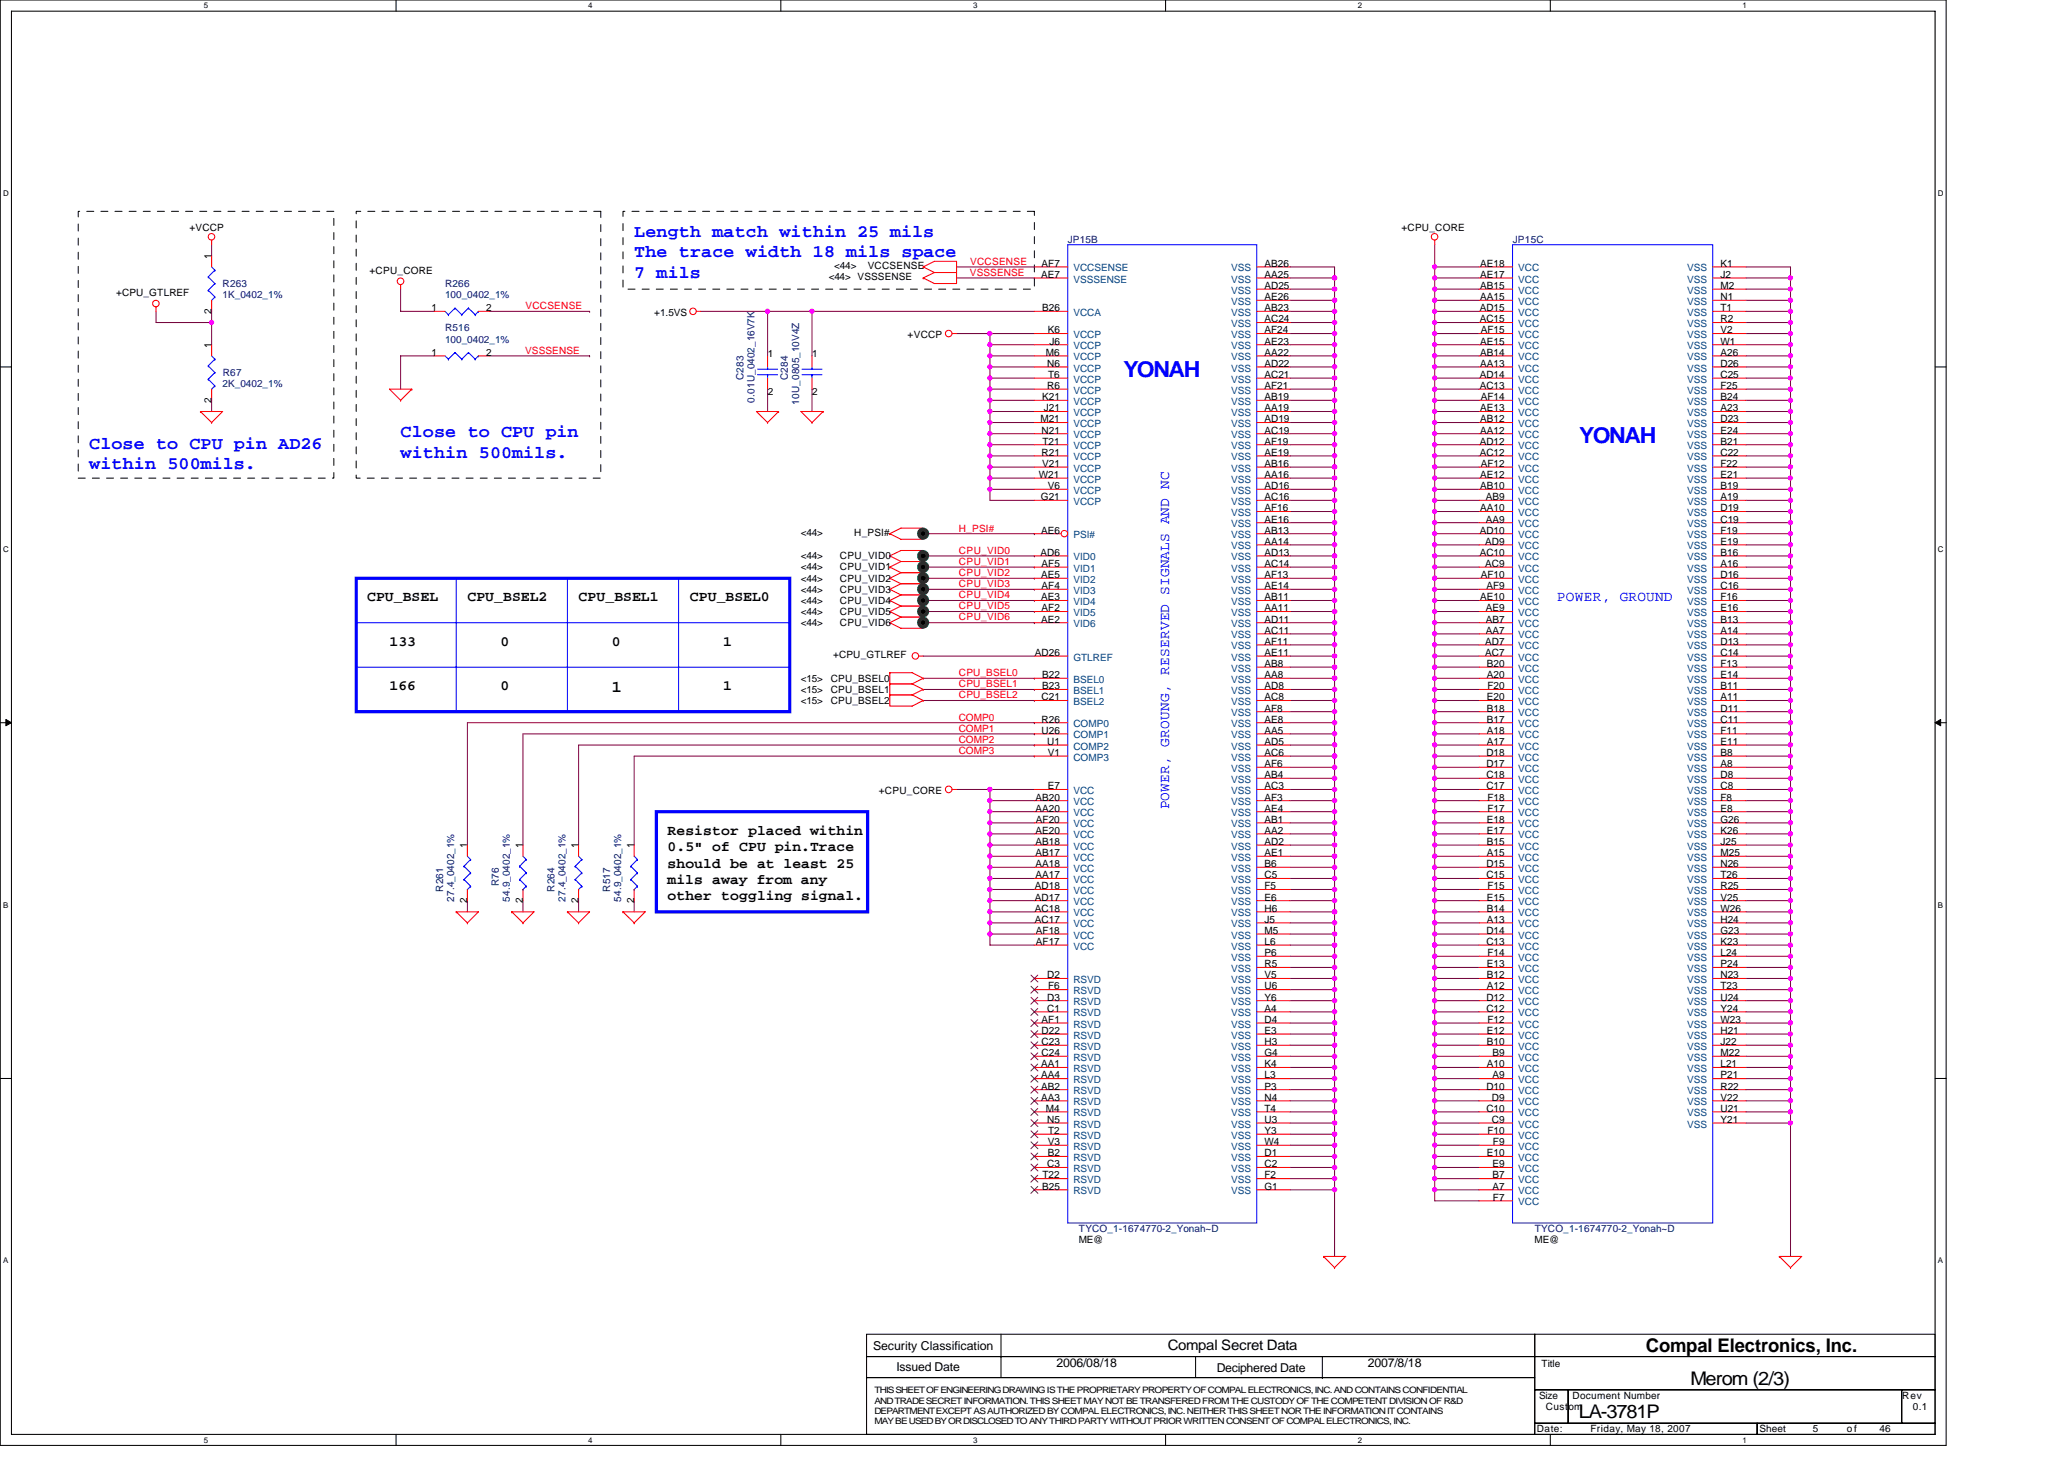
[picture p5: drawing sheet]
<svg xmlns="http://www.w3.org/2000/svg" width="297mm" height="210mm" viewBox="0 0 297 210" stroke-linecap="round" stroke-linejoin="round" font-family="sans-serif">
<defs><g id="words">
<g font-size="3.2" fill="#00f">
<text x="161.7" y="54.2">YONAH</text>
<text x="227.3" y="63.8">YONAH</text>
</g>
<g font-size="2.7">
<text x="236.9" y="194.5">Compal Electronics, Inc.</text>
<text x="243.3" y="199.3">Merom (2/3)</text>
<text x="227.2" y="204.1">LA-3781P</text>
</g>
<g font-size="2.5" fill="#00f">
<text x="91.3" y="34.1">Length match within 25 mils</text>
<text x="91.3" y="37">The trace width 18 mils space</text>
<text x="91.3" y="39.9">7 mils</text>
<text x="12.8" y="64.6">Close to CPU pin AD26</text>
<text x="57.7" y="62.9">Close to CPU pin</text>
<text x="57.7" y="65.8">within 500mils.</text>
<text x="12.8" y="67.5">within 500mils.</text>
</g>
<text font-size="2.4" x="88" y="99.6">1</text>
<g font-size="2.1">
<text x="52.8" y="86.6">CPU_BSEL</text>
<text x="67.3" y="86.6">CPU_BSEL2</text>
<text x="83.3" y="86.6">CPU_BSEL1</text>
<text x="99.3" y="86.6">CPU_BSEL0</text>
<text x="56" y="93">133</text>
<text x="72" y="93">0</text>
<text x="88" y="93">0</text>
<text x="104.1" y="93">1</text>
<text x="56" y="99.4">166</text>
<text x="72" y="99.4">0</text>
<text x="104.1" y="99.4">1</text>
<text x="96.1" y="120.2">Resistor placed within</text>
<text x="96.1" y="122.5">0.5&quot; of CPU pin.Trace</text>
<text x="96.1" y="124.9">should be at least 25</text>
<text x="96.1" y="127.2">mils away from any</text>
<text x="96.1" y="129.6">other toggling signal.</text>
<text x="168.1" y="194.4">Compal Secret Data</text>
</g>
<g font-size="2.1" fill="#00f">
<text x="224.1" y="86.5">POWER, GROUND</text>
<text x="168.3" y="116.5" transform="rotate(-90 168.3 116.5)">POWER, GROUNG, RESERVED SIGNALS AND NC</text>
</g>
<g font-size="1.8">
<text x="125.7" y="194.2">Security Classification</text>
<text x="129" y="197.3">Issued Date</text>
<text x="152.1" y="196.8">2006/08/18</text>
<text x="175.1" y="197.4">Deciphered Date</text>
<text x="196.9" y="196.8">2007/8/18</text>
</g>
<g font-size="1.4">
<text x="27.3" y="33.3">+VCCP</text>
<text x="201.7" y="33.3">+CPU_CORE</text>
<text x="30.4" y="37.3" transform="rotate(-90 30.4 37.3)">1</text>
<text x="53.2" y="39.4">+CPU_CORE</text>
<text x="119.3" y="40.3">&lt;44&gt; VSSSENSE</text>
<text x="120.1" y="38.7">&lt;44&gt;</text>
<text x="124.9" y="38.7">VCCSENSE</text>
<text x="149.8" y="40">AE7</text>
<text x="149.9" y="38.4">AF7</text>
<text x="182" y="38.4">AB26</text>
<text x="182" y="40">AA25</text>
<text x="182" y="41.6">AD25</text>
<text x="213" y="38.4">AE18</text>
<text x="213" y="40">AE17</text>
<text x="213" y="41.6">AB15</text>
<text x="247.6" y="38.4">K1</text>
<text x="247.6" y="40">J2</text>
<text x="247.6" y="41.6">M2</text>
<text x="16.7" y="42.6">+CPU_GTLREF</text>
<text x="30.4" y="45.1" transform="rotate(-90 30.4 45.1)">2</text>
<text x="62.1" y="44.8">1</text>
<text x="70" y="44.8">2</text>
<text x="94.1" y="45.5">+1.5VS</text>
<text x="150" y="44.8">B26</text>
<text x="150.8" y="48">K6</text>
<text x="182" y="43.2">AE26</text>
<text x="182" y="44.8">AB23</text>
<text x="182" y="46.4">AC24</text>
<text x="182" y="48">AF24</text>
<text x="213" y="44.8">AD15</text>
<text x="213" y="46.4">AC15</text>
<text x="213" y="43.2">AA15</text>
<text x="213.1" y="48">AF15</text>
<text x="247.6" y="43.2">N1</text>
<text x="247.6" y="44.8">T1</text>
<text x="247.6" y="46.4">R2</text>
<text x="247.6" y="48">V2</text>
<text x="30.4" y="50.1" transform="rotate(-90 30.4 50.1)">1</text>
<text x="62.1" y="51.2">1</text>
<text x="70" y="51.2">2</text>
<text x="110.5" y="51.4">1</text>
<text x="116.9" y="51.4">1</text>
<text x="130.6" y="48.7">+VCCP</text>
<text x="150.5" y="51.2">M6</text>
<text x="150.7" y="52.8">N6</text>
<text x="151" y="49.6">J6</text>
<text x="182" y="49.6">AE23</text>
<text x="182" y="51.2">AA22</text>
<text x="182" y="52.8">AD22</text>
<text x="213" y="49.6">AE15</text>
<text x="213" y="51.2">AB14</text>
<text x="213" y="52.8">AA13</text>
<text x="247.6" y="49.6">W1</text>
<text x="247.6" y="51.2">A26</text>
<text x="247.6" y="52.8">D26</text>
<text x="30.4" y="57.9" transform="rotate(-90 30.4 57.9)">2</text>
<text x="110.5" y="56.8">2</text>
<text x="116.9" y="56.8">2</text>
<text x="150" y="57.6">K21</text>
<text x="150.2" y="59.2">J21</text>
<text x="150.7" y="56">R6</text>
<text x="150.8" y="54.4">T6</text>
<text x="182" y="54.4">AC21</text>
<text x="182" y="56">AF21</text>
<text x="182" y="57.6">AB19</text>
<text x="182" y="59.2">AA19</text>
<text x="213" y="54.4">AD14</text>
<text x="213" y="56">AC13</text>
<text x="213" y="59.2">AE13</text>
<text x="213.1" y="57.6">AF14</text>
<text x="247.6" y="54.4">C25</text>
<text x="247.6" y="56">F25</text>
<text x="247.6" y="57.6">B24</text>
<text x="247.6" y="59.2">A23</text>
<text x="149.7" y="60.8">M21</text>
<text x="149.9" y="62.4">N21</text>
<text x="149.9" y="65.6">R21</text>
<text x="150" y="64">T21</text>
<text x="182" y="60.8">AD19</text>
<text x="182" y="62.4">AC19</text>
<text x="182" y="64">AF19</text>
<text x="182" y="65.6">AE19</text>
<text x="213" y="64">AD12</text>
<text x="213" y="65.6">AC12</text>
<text x="213" y="60.8">AB12</text>
<text x="213" y="62.4">AA12</text>
<text x="247.6" y="60.8">D23</text>
<text x="247.6" y="62.4">E24</text>
<text x="247.6" y="64">B21</text>
<text x="247.6" y="65.6">C22</text>
<text x="149.5" y="68.8">W21</text>
<text x="149.8" y="72">G21</text>
<text x="150" y="67.2">V21</text>
<text x="150.8" y="70.4">V6</text>
<text x="182" y="67.2">AB16</text>
<text x="182" y="68.8">AA16</text>
<text x="182" y="70.4">AD16</text>
<text x="182" y="72">AC16</text>
<text x="213" y="68.8">AE12</text>
<text x="213" y="70.4">AB10</text>
<text x="213.1" y="67.2">AF12</text>
<text x="213.8" y="72">AB9</text>
<text x="247.6" y="67.2">F22</text>
<text x="247.6" y="68.8">E21</text>
<text x="247.6" y="70.4">B19</text>
<text x="247.6" y="72">A19</text>
<text x="115.3" y="77.2">&lt;44&gt;</text>
<text x="122.9" y="77.2">H_PSI#</text>
<text x="149.8" y="76.8">AE6</text>
<text x="182" y="73.6">AF16</text>
<text x="182" y="75.2">AE16</text>
<text x="182" y="76.8">AB13</text>
<text x="213" y="76.8">AD10</text>
<text x="213" y="73.6">AA10</text>
<text x="213.8" y="75.2">AA9</text>
<text x="247.6" y="73.6">D19</text>
<text x="247.6" y="75.2">C19</text>
<text x="247.6" y="76.8">F19</text>
<text x="115.3" y="80.5">&lt;44&gt;</text>
<text x="115.3" y="82.1">&lt;44&gt;</text>
<text x="115.3" y="83.7">&lt;44&gt;</text>
<text x="120.9" y="80.5">CPU_VID0</text>
<text x="120.9" y="82.1">CPU_VID1</text>
<text x="120.9" y="83.7">CPU_VID2</text>
<text x="149.8" y="80">AD6</text>
<text x="149.8" y="83.2">AE5</text>
<text x="149.9" y="81.6">AF5</text>
<text x="182" y="78.4">AA14</text>
<text x="182" y="80">AD13</text>
<text x="182" y="81.6">AC14</text>
<text x="182" y="83.2">AF13</text>
<text x="213" y="80">AC10</text>
<text x="213.1" y="83.2">AF10</text>
<text x="213.8" y="78.4">AD9</text>
<text x="213.8" y="81.6">AC9</text>
<text x="247.6" y="78.4">E19</text>
<text x="247.6" y="80">B16</text>
<text x="247.6" y="81.6">A16</text>
<text x="247.6" y="83.2">D16</text>
<text x="115.3" y="85.3">&lt;44&gt;</text>
<text x="115.3" y="86.9">&lt;44&gt;</text>
<text x="115.3" y="88.5">&lt;44&gt;</text>
<text x="120.9" y="85.3">CPU_VID3</text>
<text x="120.9" y="86.9">CPU_VID4</text>
<text x="120.9" y="88.5">CPU_VID5</text>
<text x="149.8" y="86.4">AE3</text>
<text x="149.8" y="89.6">AE2</text>
<text x="149.9" y="84.8">AF4</text>
<text x="149.9" y="88">AF2</text>
<text x="182" y="84.8">AE14</text>
<text x="182" y="86.4">AB11</text>
<text x="182" y="88">AA11</text>
<text x="182" y="89.6">AD11</text>
<text x="213" y="86.4">AE10</text>
<text x="213.8" y="88">AE9</text>
<text x="213.8" y="89.6">AB7</text>
<text x="213.9" y="84.8">AF9</text>
<text x="247.6" y="84.8">C16</text>
<text x="247.6" y="86.4">F16</text>
<text x="247.6" y="88">E16</text>
<text x="247.6" y="89.6">B13</text>
<text x="115.3" y="90.1">&lt;44&gt;</text>
<text x="119.9" y="94.7">+CPU_GTLREF</text>
<text x="120.9" y="90.1">CPU_VID6</text>
<text x="148.9" y="94.4">AD26</text>
<text x="182" y="91.2">AC11</text>
<text x="182" y="92.8">AF11</text>
<text x="182" y="94.4">AE11</text>
<text x="182" y="96">AB8</text>
<text x="213.8" y="92.8">AD7</text>
<text x="213.8" y="94.4">AC7</text>
<text x="213.8" y="91.2">AA7</text>
<text x="214" y="96">B20</text>
<text x="247.6" y="91.2">A14</text>
<text x="247.6" y="92.8">D13</text>
<text x="247.6" y="94.4">C14</text>
<text x="247.6" y="96">F13</text>
<text x="115.3" y="98.1">&lt;15&gt;</text>
<text x="115.3" y="99.7">&lt;15&gt;</text>
<text x="115.3" y="101.3">&lt;15&gt;</text>
<text x="119.6" y="98.1">CPU_BSEL0</text>
<text x="119.6" y="99.7">CPU_BSEL1</text>
<text x="119.6" y="101.3">CPU_BSEL2</text>
<text x="149.9" y="100.8">C21</text>
<text x="150" y="97.6">B22</text>
<text x="150" y="99.2">B23</text>
<text x="182" y="97.6">AA8</text>
<text x="182" y="99.2">AD8</text>
<text x="182" y="100.8">AC8</text>
<text x="214" y="97.6">A20</text>
<text x="214" y="100.8">E20</text>
<text x="214.1" y="99.2">F20</text>
<text x="247.6" y="97.6">E14</text>
<text x="247.6" y="99.2">B11</text>
<text x="247.6" y="100.8">A11</text>
<text x="149.9" y="104">R26</text>
<text x="149.9" y="105.6">U26</text>
<text x="150.7" y="107.2">U1</text>
<text x="182" y="102.4">AF8</text>
<text x="182" y="104">AE8</text>
<text x="182" y="105.6">AA5</text>
<text x="182" y="107.2">AD5</text>
<text x="214" y="102.4">B18</text>
<text x="214" y="104">B17</text>
<text x="214" y="105.6">A18</text>
<text x="214" y="107.2">A17</text>
<text x="247.6" y="102.4">D11</text>
<text x="247.6" y="104">C11</text>
<text x="247.6" y="105.6">F11</text>
<text x="247.6" y="107.2">E11</text>
<text x="150.8" y="108.8">V1</text>
<text x="150.8" y="113.6">E7</text>
<text x="182" y="108.8">AC6</text>
<text x="182" y="110.4">AF6</text>
<text x="182" y="112">AB4</text>
<text x="182" y="113.6">AC3</text>
<text x="213.9" y="108.8">D18</text>
<text x="213.9" y="110.4">D17</text>
<text x="213.9" y="112">C18</text>
<text x="213.9" y="113.6">C17</text>
<text x="247.6" y="108.8">B8</text>
<text x="247.6" y="110.4">A8</text>
<text x="247.6" y="112">D8</text>
<text x="247.6" y="113.6">C8</text>
<text x="126.5" y="114.3">+CPU_CORE</text>
<text x="149" y="115.2">AB20</text>
<text x="149" y="116.8">AA20</text>
<text x="149" y="120">AE20</text>
<text x="149.1" y="118.4">AF20</text>
<text x="182" y="115.2">AF3</text>
<text x="182" y="116.8">AE4</text>
<text x="182" y="118.4">AB1</text>
<text x="182" y="120">AA2</text>
<text x="214" y="118.4">E18</text>
<text x="214" y="120">E17</text>
<text x="214.1" y="115.2">F18</text>
<text x="214.1" y="116.8">F17</text>
<text x="247.6" y="115.2">F8</text>
<text x="247.6" y="116.8">E8</text>
<text x="247.6" y="118.4">G26</text>
<text x="247.6" y="120">K26</text>
<text x="67.2" y="122.1" transform="rotate(-90 67.2 122.1)">1</text>
<text x="75.2" y="122.1" transform="rotate(-90 75.2 122.1)">1</text>
<text x="83.2" y="122.1" transform="rotate(-90 83.2 122.1)">1</text>
<text x="91.2" y="122.1" transform="rotate(-90 91.2 122.1)">1</text>
<text x="149" y="121.6">AB18</text>
<text x="149" y="123.2">AB17</text>
<text x="149" y="124.8">AA18</text>
<text x="182" y="121.6">AD2</text>
<text x="182" y="123.2">AE1</text>
<text x="182" y="124.8">B6</text>
<text x="213.9" y="124.8">D15</text>
<text x="214" y="121.6">B15</text>
<text x="214" y="123.2">A15</text>
<text x="247.6" y="121.6">J25</text>
<text x="247.6" y="123.2">M25</text>
<text x="247.6" y="124.8">N26</text>
<text x="67.2" y="129.9" transform="rotate(-90 67.2 129.9)">2</text>
<text x="75.2" y="129.9" transform="rotate(-90 75.2 129.9)">2</text>
<text x="83.2" y="129.9" transform="rotate(-90 83.2 129.9)">2</text>
<text x="91.2" y="129.9" transform="rotate(-90 91.2 129.9)">2</text>
<text x="148.9" y="128">AD18</text>
<text x="148.9" y="129.6">AD17</text>
<text x="148.9" y="131.2">AC18</text>
<text x="149" y="126.4">AA17</text>
<text x="182" y="126.4">C5</text>
<text x="182" y="128">F5</text>
<text x="182" y="129.6">E6</text>
<text x="182" y="131.2">H6</text>
<text x="213.9" y="126.4">C15</text>
<text x="214" y="129.6">E15</text>
<text x="214" y="131.2">B14</text>
<text x="214.1" y="128">F15</text>
<text x="247.6" y="126.4">T26</text>
<text x="247.6" y="128">R25</text>
<text x="247.6" y="129.6">V25</text>
<text x="247.6" y="131.2">W26</text>
<text x="148.9" y="132.8">AC17</text>
<text x="149.1" y="134.4">AF18</text>
<text x="149.1" y="136">AF17</text>
<text x="182" y="132.8">J5</text>
<text x="182" y="134.4">M5</text>
<text x="182" y="136">L6</text>
<text x="182" y="137.6">P6</text>
<text x="213.9" y="134.4">D14</text>
<text x="213.9" y="136">C13</text>
<text x="214" y="132.8">A13</text>
<text x="214.1" y="137.6">F14</text>
<text x="247.6" y="132.8">H24</text>
<text x="247.6" y="134.4">G23</text>
<text x="247.6" y="136">K23</text>
<text x="247.6" y="137.6">L24</text>
<text x="150.7" y="140.8">D2</text>
<text x="150.7" y="144">D3</text>
<text x="150.9" y="142.4">F6</text>
<text x="182" y="139.2">R5</text>
<text x="182" y="140.8">V5</text>
<text x="182" y="142.4">U6</text>
<text x="182" y="144">Y6</text>
<text x="213.9" y="144">D12</text>
<text x="214" y="139.2">E13</text>
<text x="214" y="140.8">B12</text>
<text x="214" y="142.4">A12</text>
<text x="247.6" y="139.2">P24</text>
<text x="247.6" y="140.8">N23</text>
<text x="247.6" y="142.4">T23</text>
<text x="247.6" y="144">U24</text>
<text x="149.9" y="147.2">AF1</text>
<text x="149.9" y="148.8">D22</text>
<text x="150.7" y="145.6">C1</text>
<text x="182" y="145.6">A4</text>
<text x="182" y="147.2">D4</text>
<text x="182" y="148.8">E3</text>
<text x="213.9" y="145.6">C12</text>
<text x="214" y="148.8">E12</text>
<text x="214.1" y="147.2">F12</text>
<text x="247.6" y="145.6">Y24</text>
<text x="247.6" y="147.2">W23</text>
<text x="247.6" y="148.8">H21</text>
<text x="149.8" y="153.6">AA1</text>
<text x="149.8" y="155.2">AA4</text>
<text x="149.9" y="150.4">C23</text>
<text x="149.9" y="152">C24</text>
<text x="182" y="150.4">H3</text>
<text x="182" y="152">G4</text>
<text x="182" y="153.6">K4</text>
<text x="182" y="155.2">L3</text>
<text x="214" y="150.4">B10</text>
<text x="214" y="153.6">A10</text>
<text x="214.8" y="152">B9</text>
<text x="214.8" y="155.2">A9</text>
<text x="247.6" y="150.4">J22</text>
<text x="247.6" y="152">M22</text>
<text x="247.6" y="153.6">L21</text>
<text x="247.6" y="155.2">P21</text>
<text x="149.8" y="156.8">AB2</text>
<text x="149.8" y="158.4">AA3</text>
<text x="150.5" y="160">M4</text>
<text x="150.7" y="161.6">N5</text>
<text x="182" y="156.8">P3</text>
<text x="182" y="158.4">N4</text>
<text x="182" y="160">T4</text>
<text x="182" y="161.6">U3</text>
<text x="213.9" y="156.8">D10</text>
<text x="213.9" y="160">C10</text>
<text x="214.7" y="158.4">D9</text>
<text x="214.7" y="161.6">C9</text>
<text x="247.6" y="156.8">R22</text>
<text x="247.6" y="158.4">V22</text>
<text x="247.6" y="160">U21</text>
<text x="247.6" y="161.6">Y21</text>
<text x="150.7" y="168">C3</text>
<text x="150.8" y="164.8">V3</text>
<text x="150.8" y="166.4">B2</text>
<text x="150.8" y="163.2">T2</text>
<text x="182" y="163.2">Y3</text>
<text x="182" y="164.8">W4</text>
<text x="182" y="166.4">D1</text>
<text x="182" y="168">C2</text>
<text x="214" y="166.4">E10</text>
<text x="214.1" y="163.2">F10</text>
<text x="214.8" y="168">E9</text>
<text x="214.9" y="164.8">F9</text>
<text x="150" y="171.2">B25</text>
<text x="150" y="169.6">T22</text>
<text x="182" y="169.6">F2</text>
<text x="182" y="171.2">G1</text>
<text x="214.8" y="169.6">B7</text>
<text x="214.8" y="171.2">A7</text>
<text x="214.9" y="172.8">F7</text>
<text x="155.3" y="178.9">ME@</text>
<text x="220.8" y="178.9">ME@</text>
<text x="221.8" y="196.7">Title</text>
<text x="221.5" y="201.3">Size</text>
<text x="222.5" y="202.9">Custom</text>
<text x="226.3" y="201.3">Document Number</text>
<text x="273.7" y="201.3">Rev</text>
<text x="275.3" y="202.9">0.1</text>
<text x="221.2" y="206.1">Date:</text>
<text x="228.9" y="206.1">Friday, May 18, 2007</text>
<text x="253.2" y="206.1">Sheet</text>
<text x="260.9" y="206.1">5</text>
<text x="265.8" y="206.1">of</text>
<text x="270.5" y="206.1">46</text>
</g>
<g font-size="1.4" fill="#000080">
<text x="153.7" y="34.9">JP15B</text>
<text x="217.7" y="34.9">JP15C</text>
<text x="32" y="41.3">R263</text>
<text x="64" y="41.3">R266</text>
<text x="32" y="42.9">1K_0402_1%</text>
<text x="64" y="47.7">R516</text>
<text x="64" y="42.9">100_0402_1%</text>
<text x="64" y="49.3">100_0402_1%</text>
<text x="32" y="55.7">2K_0402_1%</text>
<text x="32.1" y="54.1">R67</text>
<text x="107" y="54.7" transform="rotate(-90 107 54.7)">C283</text>
<text x="108.6" y="57.9" transform="rotate(-90 108.6 57.9)">0.01U_0402_16V7K</text>
<text x="113.4" y="54.7" transform="rotate(-90 113.4 54.7)">C284</text>
<text x="115" y="58.3" transform="rotate(-90 115 58.3)">10U_0805_10V4Z</text>
<text x="63.8" y="128.4" transform="rotate(-90 63.8 128.4)">R261</text>
<text x="65.4" y="129.8" transform="rotate(-90 65.4 129.8)">27.4_0402_1%</text>
<text x="71.8" y="127.5" transform="rotate(-90 71.8 127.5)">R76</text>
<text x="73.4" y="129.8" transform="rotate(-90 73.4 129.8)">54.9_0402_1%</text>
<text x="79.8" y="128.4" transform="rotate(-90 79.8 128.4)">R264</text>
<text x="81.4" y="129.8" transform="rotate(-90 81.4 129.8)">27.4_0402_1%</text>
<text x="87.8" y="128.4" transform="rotate(-90 87.8 128.4)">R517</text>
<text x="89.4" y="129.8" transform="rotate(-90 89.4 129.8)">54.9_0402_1%</text>
<text x="155.3" y="177.3">TYCO_1-1674770-2_Yonah~D</text>
<text x="220.9" y="177.3">TYCO_1-1674770-2_Yonah~D</text>
</g>
<g font-size="1.4" fill="#f00">
<text x="139.6" y="39.7">VSSSENSE</text>
<text x="139.6" y="38.1">VCCSENSE</text>
<text x="75.6" y="44.5">VCCSENSE</text>
<text x="75.6" y="50.9">VSSSENSE</text>
<text x="138" y="76.5">H_PSI#</text>
<text x="138" y="81.3">CPU_VID1</text>
<text x="138" y="79.7">CPU_VID0</text>
<text x="138" y="82.9">CPU_VID2</text>
<text x="138" y="84.5">CPU_VID3</text>
<text x="138" y="86.1">CPU_VID4</text>
<text x="138" y="87.7">CPU_VID5</text>
<text x="138" y="89.3">CPU_VID6</text>
<text x="138" y="98.9">CPU_BSEL1</text>
<text x="138" y="100.5">CPU_BSEL2</text>
<text x="138" y="97.3">CPU_BSEL0</text>
<text x="138" y="106.9">COMP2</text>
<text x="138" y="105.3">COMP1</text>
<text x="138" y="103.7">COMP0</text>
<text x="138" y="108.5">COMP3</text>
</g>
<g font-size="1.4" fill="#004080">
<text x="154.5" y="39.1">VCCSENSE</text>
<text x="154.5" y="40.7">VSSSENSE</text>
<text x="177.2" y="39.1">VSS</text>
<text x="177.2" y="40.7">VSS</text>
<text x="218.5" y="39.1">VCC</text>
<text x="218.5" y="40.7">VCC</text>
<text x="242.8" y="39.1">VSS</text>
<text x="242.8" y="40.7">VSS</text>
<text x="154.5" y="45.5">VCCA</text>
<text x="177.2" y="42.3">VSS</text>
<text x="177.2" y="43.9">VSS</text>
<text x="177.2" y="45.5">VSS</text>
<text x="177.2" y="47.1">VSS</text>
<text x="218.5" y="42.3">VCC</text>
<text x="218.5" y="43.9">VCC</text>
<text x="218.5" y="45.5">VCC</text>
<text x="218.5" y="47.1">VCC</text>
<text x="242.8" y="42.3">VSS</text>
<text x="242.8" y="43.9">VSS</text>
<text x="242.8" y="45.5">VSS</text>
<text x="242.8" y="47.1">VSS</text>
<text x="154.5" y="48.7">VCCP</text>
<text x="154.5" y="50.3">VCCP</text>
<text x="154.5" y="51.9">VCCP</text>
<text x="154.5" y="53.5">VCCP</text>
<text x="177.2" y="48.7">VSS</text>
<text x="177.2" y="50.3">VSS</text>
<text x="177.2" y="51.9">VSS</text>
<text x="177.2" y="53.5">VSS</text>
<text x="218.5" y="48.7">VCC</text>
<text x="218.5" y="50.3">VCC</text>
<text x="218.5" y="51.9">VCC</text>
<text x="218.5" y="53.5">VCC</text>
<text x="242.8" y="48.7">VSS</text>
<text x="242.8" y="50.3">VSS</text>
<text x="242.8" y="51.9">VSS</text>
<text x="242.8" y="53.5">VSS</text>
<text x="154.5" y="55.1">VCCP</text>
<text x="154.5" y="56.7">VCCP</text>
<text x="154.5" y="58.3">VCCP</text>
<text x="154.5" y="59.9">VCCP</text>
<text x="177.2" y="55.1">VSS</text>
<text x="177.2" y="56.7">VSS</text>
<text x="177.2" y="58.3">VSS</text>
<text x="177.2" y="59.9">VSS</text>
<text x="218.5" y="55.1">VCC</text>
<text x="218.5" y="56.7">VCC</text>
<text x="218.5" y="58.3">VCC</text>
<text x="218.5" y="59.9">VCC</text>
<text x="242.8" y="55.1">VSS</text>
<text x="242.8" y="56.7">VSS</text>
<text x="242.8" y="58.3">VSS</text>
<text x="242.8" y="59.9">VSS</text>
<text x="154.5" y="61.5">VCCP</text>
<text x="154.5" y="63.1">VCCP</text>
<text x="154.5" y="64.7">VCCP</text>
<text x="177.2" y="61.5">VSS</text>
<text x="177.2" y="63.1">VSS</text>
<text x="177.2" y="64.7">VSS</text>
<text x="218.5" y="61.5">VCC</text>
<text x="218.5" y="63.1">VCC</text>
<text x="218.5" y="64.7">VCC</text>
<text x="242.8" y="61.5">VSS</text>
<text x="242.8" y="63.1">VSS</text>
<text x="242.8" y="64.7">VSS</text>
<text x="154.5" y="66.3">VCCP</text>
<text x="154.5" y="67.9">VCCP</text>
<text x="154.5" y="69.5">VCCP</text>
<text x="154.5" y="71.1">VCCP</text>
<text x="177.2" y="66.3">VSS</text>
<text x="177.2" y="67.9">VSS</text>
<text x="177.2" y="69.5">VSS</text>
<text x="177.2" y="71.1">VSS</text>
<text x="218.5" y="66.3">VCC</text>
<text x="218.5" y="67.9">VCC</text>
<text x="218.5" y="69.5">VCC</text>
<text x="218.5" y="71.1">VCC</text>
<text x="242.8" y="66.3">VSS</text>
<text x="242.8" y="67.9">VSS</text>
<text x="242.8" y="69.5">VSS</text>
<text x="242.8" y="71.1">VSS</text>
<text x="154.5" y="77.5">PSI#</text>
<text x="154.5" y="72.7">VCCP</text>
<text x="177.2" y="72.7">VSS</text>
<text x="177.2" y="74.3">VSS</text>
<text x="177.2" y="75.9">VSS</text>
<text x="177.2" y="77.5">VSS</text>
<text x="218.5" y="72.7">VCC</text>
<text x="218.5" y="74.3">VCC</text>
<text x="218.5" y="75.9">VCC</text>
<text x="218.5" y="77.5">VCC</text>
<text x="242.8" y="72.7">VSS</text>
<text x="242.8" y="74.3">VSS</text>
<text x="242.8" y="75.9">VSS</text>
<text x="242.8" y="77.5">VSS</text>
<text x="154.5" y="80.7">VID0</text>
<text x="154.5" y="82.3">VID1</text>
<text x="154.5" y="83.9">VID2</text>
<text x="177.2" y="79.1">VSS</text>
<text x="177.2" y="80.7">VSS</text>
<text x="177.2" y="82.3">VSS</text>
<text x="177.2" y="83.9">VSS</text>
<text x="218.5" y="79.1">VCC</text>
<text x="218.5" y="80.7">VCC</text>
<text x="218.5" y="82.3">VCC</text>
<text x="218.5" y="83.9">VCC</text>
<text x="242.8" y="79.1">VSS</text>
<text x="242.8" y="80.7">VSS</text>
<text x="242.8" y="82.3">VSS</text>
<text x="242.8" y="83.9">VSS</text>
<text x="154.5" y="85.5">VID3</text>
<text x="154.5" y="87.1">VID4</text>
<text x="154.5" y="88.7">VID5</text>
<text x="177.2" y="85.5">VSS</text>
<text x="177.2" y="87.1">VSS</text>
<text x="177.2" y="88.7">VSS</text>
<text x="218.5" y="85.5">VCC</text>
<text x="218.5" y="87.1">VCC</text>
<text x="218.5" y="88.7">VCC</text>
<text x="242.8" y="85.5">VSS</text>
<text x="242.8" y="87.1">VSS</text>
<text x="242.8" y="88.7">VSS</text>
<text x="154.5" y="95.1">GTLREF</text>
<text x="154.5" y="90.3">VID6</text>
<text x="177.2" y="90.3">VSS</text>
<text x="177.2" y="91.9">VSS</text>
<text x="177.2" y="93.5">VSS</text>
<text x="177.2" y="95.1">VSS</text>
<text x="218.5" y="90.3">VCC</text>
<text x="218.5" y="91.9">VCC</text>
<text x="218.5" y="93.5">VCC</text>
<text x="218.5" y="95.1">VCC</text>
<text x="242.8" y="90.3">VSS</text>
<text x="242.8" y="91.9">VSS</text>
<text x="242.8" y="93.5">VSS</text>
<text x="242.8" y="95.1">VSS</text>
<text x="154.5" y="98.3">BSEL0</text>
<text x="154.5" y="99.9">BSEL1</text>
<text x="154.5" y="101.5">BSEL2</text>
<text x="177.2" y="96.7">VSS</text>
<text x="177.2" y="98.3">VSS</text>
<text x="177.2" y="99.9">VSS</text>
<text x="177.2" y="101.5">VSS</text>
<text x="218.5" y="96.7">VCC</text>
<text x="218.5" y="98.3">VCC</text>
<text x="218.5" y="99.9">VCC</text>
<text x="218.5" y="101.5">VCC</text>
<text x="242.8" y="96.7">VSS</text>
<text x="242.8" y="98.3">VSS</text>
<text x="242.8" y="99.9">VSS</text>
<text x="242.8" y="101.5">VSS</text>
<text x="154.5" y="104.7">COMP0</text>
<text x="154.5" y="106.3">COMP1</text>
<text x="154.5" y="107.9">COMP2</text>
<text x="177.2" y="103.1">VSS</text>
<text x="177.2" y="104.7">VSS</text>
<text x="177.2" y="106.3">VSS</text>
<text x="177.2" y="107.9">VSS</text>
<text x="218.5" y="103.1">VCC</text>
<text x="218.5" y="104.7">VCC</text>
<text x="218.5" y="106.3">VCC</text>
<text x="218.5" y="107.9">VCC</text>
<text x="242.8" y="103.1">VSS</text>
<text x="242.8" y="104.7">VSS</text>
<text x="242.8" y="106.3">VSS</text>
<text x="242.8" y="107.9">VSS</text>
<text x="154.5" y="109.5">COMP3</text>
<text x="177.2" y="109.5">VSS</text>
<text x="177.2" y="111.1">VSS</text>
<text x="177.2" y="112.7">VSS</text>
<text x="218.5" y="109.5">VCC</text>
<text x="218.5" y="111.1">VCC</text>
<text x="218.5" y="112.7">VCC</text>
<text x="242.8" y="109.5">VSS</text>
<text x="242.8" y="111.1">VSS</text>
<text x="242.8" y="112.7">VSS</text>
<text x="154.5" y="115.9">VCC</text>
<text x="154.5" y="117.5">VCC</text>
<text x="154.5" y="119.1">VCC</text>
<text x="154.5" y="114.3">VCC</text>
<text x="177.2" y="114.3">VSS</text>
<text x="177.2" y="115.9">VSS</text>
<text x="177.2" y="117.5">VSS</text>
<text x="177.2" y="119.1">VSS</text>
<text x="218.5" y="114.3">VCC</text>
<text x="218.5" y="115.9">VCC</text>
<text x="218.5" y="117.5">VCC</text>
<text x="218.5" y="119.1">VCC</text>
<text x="242.8" y="114.3">VSS</text>
<text x="242.8" y="115.9">VSS</text>
<text x="242.8" y="117.5">VSS</text>
<text x="242.8" y="119.1">VSS</text>
<text x="154.5" y="120.7">VCC</text>
<text x="154.5" y="122.3">VCC</text>
<text x="154.5" y="123.9">VCC</text>
<text x="154.5" y="125.5">VCC</text>
<text x="177.2" y="120.7">VSS</text>
<text x="177.2" y="122.3">VSS</text>
<text x="177.2" y="123.9">VSS</text>
<text x="177.2" y="125.5">VSS</text>
<text x="218.5" y="120.7">VCC</text>
<text x="218.5" y="122.3">VCC</text>
<text x="218.5" y="123.9">VCC</text>
<text x="218.5" y="125.5">VCC</text>
<text x="242.8" y="120.7">VSS</text>
<text x="242.8" y="122.3">VSS</text>
<text x="242.8" y="123.9">VSS</text>
<text x="242.8" y="125.5">VSS</text>
<text x="154.5" y="127.1">VCC</text>
<text x="154.5" y="128.7">VCC</text>
<text x="154.5" y="130.3">VCC</text>
<text x="154.5" y="131.9">VCC</text>
<text x="177.2" y="127.1">VSS</text>
<text x="177.2" y="128.7">VSS</text>
<text x="177.2" y="130.3">VSS</text>
<text x="177.2" y="131.9">VSS</text>
<text x="218.5" y="127.1">VCC</text>
<text x="218.5" y="128.7">VCC</text>
<text x="218.5" y="130.3">VCC</text>
<text x="218.5" y="131.9">VCC</text>
<text x="242.8" y="127.1">VSS</text>
<text x="242.8" y="128.7">VSS</text>
<text x="242.8" y="130.3">VSS</text>
<text x="242.8" y="131.9">VSS</text>
<text x="154.5" y="133.5">VCC</text>
<text x="154.5" y="135.1">VCC</text>
<text x="154.5" y="136.7">VCC</text>
<text x="177.2" y="133.5">VSS</text>
<text x="177.2" y="135.1">VSS</text>
<text x="177.2" y="136.7">VSS</text>
<text x="218.5" y="133.5">VCC</text>
<text x="218.5" y="135.1">VCC</text>
<text x="218.5" y="136.7">VCC</text>
<text x="242.8" y="133.5">VSS</text>
<text x="242.8" y="135.1">VSS</text>
<text x="242.8" y="136.7">VSS</text>
<text x="154.5" y="141.5">RSVD</text>
<text x="154.5" y="143.1">RSVD</text>
<text x="177.2" y="138.3">VSS</text>
<text x="177.2" y="139.9">VSS</text>
<text x="177.2" y="141.5">VSS</text>
<text x="177.2" y="143.1">VSS</text>
<text x="218.5" y="138.3">VCC</text>
<text x="218.5" y="139.9">VCC</text>
<text x="218.5" y="141.5">VCC</text>
<text x="218.5" y="143.1">VCC</text>
<text x="242.8" y="138.3">VSS</text>
<text x="242.8" y="139.9">VSS</text>
<text x="242.8" y="141.5">VSS</text>
<text x="242.8" y="143.1">VSS</text>
<text x="154.5" y="144.7">RSVD</text>
<text x="154.5" y="146.3">RSVD</text>
<text x="154.5" y="147.9">RSVD</text>
<text x="154.5" y="149.5">RSVD</text>
<text x="177.2" y="144.7">VSS</text>
<text x="177.2" y="146.3">VSS</text>
<text x="177.2" y="147.9">VSS</text>
<text x="177.2" y="149.5">VSS</text>
<text x="218.5" y="144.7">VCC</text>
<text x="218.5" y="146.3">VCC</text>
<text x="218.5" y="147.9">VCC</text>
<text x="218.5" y="149.5">VCC</text>
<text x="242.8" y="144.7">VSS</text>
<text x="242.8" y="146.3">VSS</text>
<text x="242.8" y="147.9">VSS</text>
<text x="242.8" y="149.5">VSS</text>
<text x="154.5" y="151.1">RSVD</text>
<text x="154.5" y="152.7">RSVD</text>
<text x="154.5" y="154.3">RSVD</text>
<text x="154.5" y="155.9">RSVD</text>
<text x="177.2" y="151.1">VSS</text>
<text x="177.2" y="152.7">VSS</text>
<text x="177.2" y="154.3">VSS</text>
<text x="177.2" y="155.9">VSS</text>
<text x="218.5" y="151.1">VCC</text>
<text x="218.5" y="152.7">VCC</text>
<text x="218.5" y="154.3">VCC</text>
<text x="218.5" y="155.9">VCC</text>
<text x="242.8" y="151.1">VSS</text>
<text x="242.8" y="152.7">VSS</text>
<text x="242.8" y="154.3">VSS</text>
<text x="242.8" y="155.9">VSS</text>
<text x="154.5" y="157.5">RSVD</text>
<text x="154.5" y="159.1">RSVD</text>
<text x="154.5" y="160.7">RSVD</text>
<text x="177.2" y="157.5">VSS</text>
<text x="177.2" y="159.1">VSS</text>
<text x="177.2" y="160.7">VSS</text>
<text x="218.5" y="157.5">VCC</text>
<text x="218.5" y="159.1">VCC</text>
<text x="218.5" y="160.7">VCC</text>
<text x="242.8" y="157.5">VSS</text>
<text x="242.8" y="159.1">VSS</text>
<text x="242.8" y="160.7">VSS</text>
<text x="154.5" y="165.5">RSVD</text>
<text x="154.5" y="167.1">RSVD</text>
<text x="154.5" y="162.3">RSVD</text>
<text x="154.5" y="163.9">RSVD</text>
<text x="177.2" y="162.3">VSS</text>
<text x="177.2" y="163.9">VSS</text>
<text x="177.2" y="165.5">VSS</text>
<text x="177.2" y="167.1">VSS</text>
<text x="218.5" y="162.3">VCC</text>
<text x="218.5" y="163.9">VCC</text>
<text x="218.5" y="165.5">VCC</text>
<text x="218.5" y="167.1">VCC</text>
<text x="242.8" y="162.3">VSS</text>
<text x="154.5" y="170.3">RSVD</text>
<text x="154.5" y="168.7">RSVD</text>
<text x="154.5" y="171.9">RSVD</text>
<text x="177.2" y="168.7">VSS</text>
<text x="177.2" y="170.3">VSS</text>
<text x="177.2" y="171.9">VSS</text>
<text x="218.5" y="168.7">VCC</text>
<text x="218.5" y="170.3">VCC</text>
<text x="218.5" y="173.5">VCC</text>
<text x="218.5" y="171.9">VCC</text>
</g>
<g font-size="1.3">
<text x="125.8" y="200.5">THIS SHEET OF ENGINEERING DRAWING IS THE PROPRIETARY PROPERTY OF COMPAL ELECTRONICS, INC. AND CONTAINS CONFIDENTIAL</text>
<text x="125.8" y="202">AND TRADE SECRET INFORMATION. THIS SHEET MAY NOT BE TRANSFERED FROM THE CUSTODY OF THE COMPETENT DIVISION OF R&amp;D</text>
<text x="125.8" y="203.5">DEPARTMENT EXCEPT AS AUTHORIZED BY COMPAL ELECTRONICS, INC. NEITHER THIS SHEET NOR THE INFORMATION IT CONTAINS</text>
<text x="125.8" y="204.9">MAY BE USED BY OR DISCLOSED TO ANY THIRD PARTY WITHOUT PRIOR WRITTEN CONSENT OF COMPAL ELECTRONICS, INC.</text>
</g>
<g font-size="1.1">
<text x="29.3" y="1.2">5</text>
<text x="84.7" y="1.2">4</text>
<text x="140" y="1.2">3</text>
<text x="195.4" y="1.2">2</text>
<text x="250.8" y="1.2">1</text>
<text x=".4" y="28.2">D</text>
<text x="278.9" y="28.2">D</text>
<text x=".4" y="79.4">C</text>
<text x="278.9" y="79.4">C</text>
<text x=".4" y="130.6">B</text>
<text x="278.9" y="130.6">B</text>
<text x=".4" y="181.8">A</text>
<text x="278.9" y="181.8">A</text>
<text x="29.3" y="207.6">5</text>
<text x="84.7" y="207.6">4</text>
<text x="140" y="207.6">3</text>
<text x="195.4" y="207.6">2</text>
<text x="250.8" y="207.6">1</text>
</g>
</g></defs>
<path d="M0 0h280.1v208h-280.1zM1.6 1.6h276.9v204.8h-276.9z" fill="none" stroke="#000" stroke-width=".15"/>
<g fill="#fff">
<path d="M29.3 .2h.6v1.2h-.6z"/>
<path d="M29.3 206.6h.6v1.3h-.6z"/>
</g>
<path d="M57 0v1.6M57 206.4v1.6" fill="none" stroke="#000" stroke-width=".15"/>
<g fill="#fff">
<path d="M84.7 .2h.6v1.2h-.6z"/>
<path d="M84.7 206.6h.6v1.3h-.6z"/>
</g>
<path d="M112.4 0v1.6M112.4 206.4v1.6" fill="none" stroke="#000" stroke-width=".15"/>
<g fill="#fff">
<path d="M140 .2h.6v1.2h-.6z"/>
<path d="M140 206.6h.6v1.3h-.6z"/>
</g>
<path d="M167.7 0v1.6M167.7 206.4v1.6" fill="none" stroke="#000" stroke-width=".15"/>
<g fill="#fff">
<path d="M195.4 .2h.6v1.2h-.6z"/>
<path d="M195.4 206.6h.6v1.3h-.6z"/>
</g>
<path d="M223.1 0v1.6M223.1 206.4v1.6" fill="none" stroke="#000" stroke-width=".15"/>
<g fill="#fff">
<path d="M250.8 .2h.6v1.2h-.6z"/>
<path d="M250.8 206.6h.6v1.3h-.6z"/>
<path d="M.4 27.2h.8v1.3h-.8z"/>
<path d="M278.9 27.2h.8v1.3h-.8z"/>
<path d="M.4 78.4h.8v1.3h-.8z"/>
<path d="M278.9 78.4h.8v1.3h-.8z"/>
</g>
<path d="M0 52.8h1.6M278.5 52.8h1.6" fill="none" stroke="#000" stroke-width=".15"/>
<g fill="#fff">
<path d="M.4 129.6h.8v1.3h-.8z"/>
<path d="M278.9 129.6h.7v1.3h-.7z"/>
</g>
<path d="M0 104h1.6M278.5 104h1.6" fill="none" stroke="#000" stroke-width=".15"/>
<path d="M.8 103.5l.8 .5-.8 .5zM278.5 104l.8-.5v1z" fill="#000" stroke="#000" stroke-width=".14"/>
<g fill="#fff">
<path d="M.4 180.8h.8v1.3h-.8z"/>
<path d="M278.9 180.8h.7v1.3h-.7z"/>
</g>
<g fill="none" stroke="#000" stroke-width=".15">
<path d="M0 155.2h1.6M278.5 155.2h1.6M124.7 192h96.2v3.2h-96.2zM124.7 195.2h96.2v3.1h-96.2zM124.7 198.3h96.2v8.1h-96.2zM144.1 195.2h.1M144.1 195.2v3.1M144.1 192v3.2M172.1 195.2v3.1M190.3 198.3h.1M190.3 195.2v3.1M220.9 192h57.6v3.2h-57.6z"/>
<path d="M220.9 195.2h57.6v4.8h-57.6zM220.9 204.8h32v1.6h-32zM220.9 200h4.8v4.8h-4.8zM225.7 200h48v4.8h-48zM252.9 204.8h25.6v1.6h-25.6zM273.7 200h4.8v4.8h-4.8z"/>
</g>
<g fill="none" stroke="#800040" stroke-width=".15">
<path d="M30.5 35.2v1.6M137.7 38.4h11.2M148.9 38.4h.1M185.7 38.4h6.4v1.6M206.5 38.4v1.6M206.5 38.4h6.4M206.5 35.2v3.2M251.3 38.4h6.4v1.6M22.5 44.8v1.6h8M30.5 57.6v1.6M30.5 44.8v1.6M30.5 46.4v3.2"/>
<path d="M57.7 41.6v3.2h4.8M62.5 51.2h-4.8v4.8M70.5 51.2h14.4M70.5 44.8h14.4M84.9 51.2h.1M84.9 44.8h.1M100.9 44.8h9.6M110.5 44.8v6.4M110.5 44.8h6.4M110.5 56v3.2M116.9 44.8h32M116.9 56v3.2"/>
<path d="M116.9 44.8v6.4M137.7 48h4.8M137.7 40h11.2M142.5 56h6.4M142.5 57.6h6.4M142.5 48h6.4M142.5 49.6h6.4M142.5 48v1.6M142.5 51.2h6.4M142.5 49.6v1.6M142.5 51.2v1.6M142.5 54.4v1.6"/>
<path d="M142.5 59.2h6.4M142.5 52.8v1.6M142.5 59.2v1.6M142.5 56v3.2M142.5 54.4h6.4M142.5 52.8h6.4M148.9 40h.1M185.7 43.2h6.4M185.7 44.8h6.4M185.7 56h6.4M185.7 51.2h6.4M185.7 52.8h6.4"/>
<path d="M185.7 40h6.4M185.7 41.6h6.4M185.7 49.6h6.4M185.7 59.2h6.4M185.7 46.4h6.4M185.7 48h6.4M185.7 57.6h6.4M185.7 54.4h6.4M192.1 49.6v1.6M192.1 57.6v1.6M192.1 56v1.6M192.1 43.2v1.6"/>
<path d="M192.1 41.6v1.6M192.1 46.4v1.6M192.1 44.8v1.6M192.1 48v1.6M192.1 51.2v3.2M192.1 59.2v1.6M192.1 40v1.6M192.1 54.4v1.6M206.5 54.4h6.4M206.5 57.6h6.4M206.5 51.2h6.4M206.5 49.6h6.4"/>
<path d="M206.5 48h6.4M206.5 46.4h6.4M206.5 44.8h6.4M206.5 43.2h6.4M206.5 40h6.4M206.5 41.6h6.4M206.5 40v1.6M206.5 43.2v4.8M206.5 49.6v1.6M206.5 52.8v1.6M206.5 56v1.6M206.5 56h6.4"/>
<path d="M206.5 59.2h6.4M206.5 57.6v1.6M206.5 41.6v1.6M206.5 51.2v1.6M206.5 48v1.6M206.5 52.8h6.4M206.5 54.4v1.6M206.5 59.2v1.6M251.3 57.6h6.4M251.3 52.8h6.4M251.3 46.4h6.4M251.3 51.2h6.4"/>
<path d="M251.3 49.6h6.4M251.3 48h6.4M251.3 43.2h6.4M251.3 41.6h6.4M251.3 59.2h6.4M251.3 54.4h6.4M251.3 56h6.4M251.3 40h6.4M251.3 44.8h6.4M257.7 57.6v1.6M257.7 52.8v1.6M257.7 51.2v1.6"/>
<path d="M257.7 49.6v1.6M257.7 40v1.6M257.7 56v1.6M257.7 43.2v1.6M257.7 48v1.6M257.7 59.2v1.6M257.7 54.4v1.6M257.7 41.6v1.6M257.7 44.8v1.6M257.7 46.4v1.6M132.9 76.8h16M142.5 62.4v1.6"/>
<path d="M142.5 70.4v1.6h6.4M142.5 68.8h6.4M142.5 67.2h6.4M142.5 60.8h6.4M142.5 70.4h6.4M142.5 62.4h6.4M142.5 64h6.4M142.5 65.6h6.4M142.5 64v1.6M142.5 67.2v1.6M142.5 60.8v1.6M142.5 65.6v1.6"/>
<path d="M142.5 68.8v1.6M148.9 76.8h.1M185.7 65.6h6.4M185.7 68.8h6.4M185.7 70.4h6.4M185.7 60.8h6.4M185.7 67.2h6.4M185.7 62.4h6.4M185.7 64h6.4M185.7 75.2h6.4M185.7 73.6h6.4M185.7 72h6.4"/>
<path d="M185.7 78.4h6.4M185.7 76.8h6.4M192.1 60.8v1.6M192.1 67.2v1.6M192.1 64v1.6M192.1 70.4v1.6M192.1 62.4v1.6M192.1 72v1.6M192.1 65.6v1.6M192.1 68.8v1.6M192.1 78.4v1.6M192.1 73.6v1.6"/>
<path d="M192.1 75.2v1.6M192.1 76.8v1.6M206.5 60.8h6.4M206.5 73.6h6.4M206.5 65.6h6.4M206.5 65.6v1.6M206.5 67.2v1.6M206.5 62.4v1.6M206.5 60.8v1.6M206.5 64v1.6M206.5 72v1.6M206.5 75.2v1.6"/>
<path d="M206.5 72h6.4M206.5 64h6.4M206.5 68.8v1.6M206.5 67.2h6.4M206.5 70.4v1.6M206.5 75.2h6.4M206.5 62.4h6.4M206.5 70.4h6.4M206.5 68.8h6.4M206.5 78.4h6.4M206.5 78.4v1.6M206.5 76.8h6.4"/>
<path d="M206.5 73.6v1.6M206.5 76.8v1.6M251.3 70.4h6.4M251.3 65.6h6.4M251.3 75.2h6.4M251.3 67.2h6.4M251.3 68.8h6.4M251.3 64h6.4M251.3 62.4h6.4M251.3 73.6h6.4M251.3 72h6.4M251.3 60.8h6.4"/>
<path d="M251.3 76.8h6.4M251.3 78.4h6.4M257.7 62.4v1.6M257.7 65.6v1.6M257.7 68.8v1.6M257.7 72v1.6M257.7 75.2v1.6M257.7 78.4v1.6M257.7 67.2v1.6M257.7 60.8v1.6M257.7 73.6v1.6M257.7 64v1.6"/>
<path d="M257.7 70.4v1.6M257.7 76.8v1.6M132.9 94.4h16M132.9 81.6h16M132.9 80h16M132.9 84.8h16M132.9 86.4h16M132.9 83.2h16M132.9 88h16M132.9 89.6h16M132.9 99.2h16M132.9 97.6h16"/>
<path d="M148.9 81.6h.1M148.9 80h.1M148.9 84.8h.1M148.9 86.4h.1M148.9 83.2h.1M148.9 88h.1M148.9 89.6h.1M148.9 99.2h.1M148.9 97.6h.1M185.7 94.4h6.4M185.7 86.4h6.4M185.7 84.8h6.4"/>
<path d="M185.7 96h6.4M185.7 83.2h6.4M185.7 88h6.4M185.7 81.6h6.4M185.7 89.6h6.4M185.7 97.6h6.4M185.7 80h6.4M185.7 92.8h6.4M185.7 91.2h6.4M185.7 99.2h6.4M192.1 84.8v1.6M192.1 94.4v1.6"/>
<path d="M192.1 92.8v1.6M192.1 88v1.6M192.1 97.6v1.6M192.1 86.4v1.6M192.1 81.6v1.6M192.1 83.2v1.6M192.1 80v1.6M192.1 96v1.6M192.1 91.2v1.6M192.1 89.6v1.6M192.1 99.2v1.6M206.5 97.6h6.4"/>
<path d="M206.5 97.6v1.6M206.5 99.2v1.6M206.5 80v1.6M206.5 81.6v1.6M206.5 84.8v1.6M206.5 89.6v1.6M206.5 91.2v1.6M206.5 96v1.6M206.5 92.8v1.6M206.5 84.8h6.4M206.5 92.8h6.4M206.5 91.2h6.4"/>
<path d="M206.5 89.6h6.4M206.5 81.6h6.4M206.5 96h6.4M206.5 94.4h6.4M206.5 80h6.4M206.5 99.2h6.4M206.5 88h6.4M206.5 83.2h6.4M206.5 88v1.6M206.5 86.4h6.4M206.5 86.4v1.6M206.5 83.2v1.6"/>
<path d="M206.5 94.4v1.6M251.3 86.4h6.4M251.3 89.6h6.4M251.3 81.6h6.4M251.3 99.2h6.4M251.3 80h6.4M251.3 84.8h6.4M251.3 97.6h6.4M251.3 92.8h6.4M251.3 94.4h6.4M251.3 91.2h6.4M251.3 96h6.4"/>
<path d="M251.3 88h6.4M251.3 83.2h6.4M257.7 89.6v1.6M257.7 81.6v1.6M257.7 84.8v1.6M257.7 88v1.6M257.7 91.2v1.6M257.7 94.4v1.6M257.7 97.6v1.6M257.7 92.8v1.6M257.7 80v1.6M257.7 83.2v1.6"/>
<path d="M257.7 96v1.6M257.7 99.2v1.6M257.7 86.4v1.6M132.9 100.8h16M137.7 113.6h4.8M142.5 113.6h6.4M142.5 115.2v1.6M142.5 116.8v1.6M142.5 115.2h6.4M142.5 118.4h6.4M142.5 116.8h6.4M142.5 118.4v1.6"/>
<path d="M142.5 113.6v1.6M148.9 108.8h.1M148.9 107.2h.1M148.9 105.6h.1M148.9 100.8h.1M148.9 104h-81.6v17.6M148.9 105.6h-73.6v16M148.9 108.8h-57.6v12.8M148.9 107.2h-65.6v14.4M148.9 104h.1M185.7 116.8h6.4M185.7 104h6.4"/>
<path d="M185.7 100.8h6.4M185.7 110.4h6.4M185.7 102.4h6.4M185.7 108.8h6.4M185.7 107.2h6.4M185.7 115.2h6.4M185.7 113.6h6.4M185.7 112h6.4M185.7 105.6h6.4M185.7 118.4h6.4M192.1 100.8v1.6M192.1 105.6v1.6"/>
<path d="M192.1 108.8v1.6M192.1 102.4v1.6M192.1 112v1.6M192.1 110.4v1.6M192.1 107.2v1.6M192.1 113.6v1.6M192.1 116.8v1.6M192.1 115.2v1.6M192.1 118.4v3.2M192.1 104v1.6M206.5 118.4h6.4M206.5 116.8h6.4"/>
<path d="M206.5 102.4v1.6M206.5 116.8v1.6M206.5 104v1.6M206.5 107.2v1.6M206.5 105.6h6.4M206.5 100.8v1.6M206.5 112h6.4M206.5 113.6h6.4M206.5 110.4h6.4M206.5 107.2h6.4M206.5 108.8h6.4M206.5 100.8h6.4"/>
<path d="M206.5 115.2h6.4M206.5 110.4v1.6M206.5 102.4h6.4M206.5 113.6v1.6M206.5 104h6.4M206.5 118.4v1.6M206.5 105.6v1.6M206.5 108.8v1.6M206.5 112v1.6M206.5 115.2v1.6M251.3 118.4h6.4M251.3 113.6h6.4"/>
<path d="M251.3 115.2h6.4M251.3 116.8h6.4M251.3 112h6.4M251.3 105.6h6.4M251.3 100.8h6.4M251.3 102.4h6.4M251.3 110.4h6.4M251.3 107.2h6.4M251.3 104h6.4M251.3 108.8h6.4M257.7 105.6v1.6M257.7 100.8v1.6"/>
<path d="M257.7 104v1.6M257.7 107.2v1.6M257.7 102.4v1.6M257.7 110.4v1.6M257.7 113.6v1.6M257.7 116.8v3.2M257.7 112v1.6M257.7 108.8v1.6M257.7 115.2v1.6M67.3 129.6v1.6M75.3 129.6v1.6M83.3 129.6v1.6"/>
<path d="M91.3 129.6v1.6M142.5 120v1.6M142.5 121.6v1.6M142.5 131.2v1.6M142.5 134.4h.1M142.5 126.4h6.4M142.5 132.8h6.4M142.5 134.4h6.4M142.5 131.2h6.4M142.5 129.6h6.4M142.5 128h6.4M142.5 124.8h6.4"/>
<path d="M142.5 134.4v1.6h6.4M142.5 123.2v1.6M142.5 128v1.6M142.5 126.4v1.6M142.5 124.8v1.6M142.5 129.6v1.6M142.5 120h6.4M142.5 121.6h6.4M142.5 123.2h6.4M142.5 132.8v1.6M185.7 123.2h6.4M185.7 124.8h6.4"/>
<path d="M185.7 121.6h6.4M185.7 120h6.4M185.7 139.2h6.4M185.7 126.4h6.4M185.7 134.4h6.4M185.7 131.2h6.4M185.7 129.6h6.4M185.7 137.6h6.4M185.7 128h6.4M185.7 136h6.4M185.7 132.8h6.4M192.1 139.2v1.6"/>
<path d="M192.1 121.6v1.6M192.1 128v1.6M192.1 131.2v1.6M192.1 126.4v1.6M192.1 136v1.6M192.1 124.8v1.6M192.1 129.6v1.6M192.1 123.2v1.6M192.1 132.8v1.6M192.1 137.6v1.6M192.1 134.4v1.6M206.5 132.8h6.4"/>
<path d="M206.5 134.4h6.4M206.5 132.8v1.6M206.5 139.2v1.6M206.5 136h6.4M206.5 137.6h6.4M206.5 123.2h6.4M206.5 128h6.4M206.5 124.8h6.4M206.5 121.6h6.4M206.5 126.4h6.4M206.5 120h6.4M206.5 123.2v1.6"/>
<path d="M206.5 134.4v1.6M206.5 131.2v1.6M206.5 129.6v1.6M206.5 137.6v1.6M206.5 129.6h6.4M206.5 139.2h6.4M206.5 121.6v1.6M206.5 124.8v1.6M206.5 128v1.6M206.5 126.4v1.6M206.5 120v1.6M206.5 136v1.6"/>
<path d="M206.5 131.2h6.4M251.3 121.6h6.4M251.3 124.8h6.4M251.3 123.2h6.4M251.3 120h6.4M251.3 131.2h6.4M251.3 129.6h6.4M251.3 128h6.4M251.3 136h6.4M251.3 126.4h6.4M251.3 139.2h6.4M251.3 137.6h6.4"/>
<path d="M251.3 134.4h6.4M251.3 132.8h6.4M257.7 139.2v1.6M257.7 132.8h.1M257.7 120v4.8M257.7 126.4v1.6M257.7 131.2v1.6M257.7 137.6v1.6M257.7 129.6v1.6M257.7 124.8v1.6M257.7 128v1.6M257.7 132.8v1.6"/>
<path d="M257.7 134.4v3.2M257.7 137.6h.1M185.7 144h6.4M185.7 140.8h6.4M185.7 148.8h6.4M185.7 152h6.4M185.7 150.4h6.4M185.7 145.6h6.4M185.7 153.6h6.4M185.7 142.4h6.4M185.7 147.2h6.4M185.7 155.2h6.4"/>
<path d="M185.7 158.4h6.4M185.7 156.8h6.4M192.1 147.2v1.6M192.1 144v1.6M192.1 152v1.6M192.1 156.8v1.6M192.1 148.8v1.6M192.1 145.6v1.6M192.1 140.8v1.6M192.1 150.4v1.6M192.1 153.6v1.6M192.1 158.4v1.6"/>
<path d="M192.1 155.2v1.6M192.1 142.4v1.6M206.5 156.8h6.4M206.5 155.2h6.4M206.5 153.6h6.4M206.5 158.4h6.4M206.5 140.8h6.4M206.5 140.8v1.6M206.5 147.2h6.4M206.5 152h6.4M206.5 148.8h6.4M206.5 144v1.6"/>
<path d="M206.5 148.8v1.6M206.5 153.6v1.6M206.5 144h6.4M206.5 156.8v1.6M206.5 150.4h6.4M206.5 155.2v1.6M206.5 158.4v1.6M206.5 142.4h6.4M206.5 145.6v1.6M206.5 147.2v1.6M206.5 150.4v1.6M206.5 142.4v1.6"/>
<path d="M206.5 145.6h6.4M206.5 152v1.6M251.3 152h6.4M251.3 144h6.4M251.3 158.4h6.4M251.3 155.2h6.4M251.3 153.6h6.4M251.3 156.8h6.4M251.3 145.6h6.4M251.3 142.4h6.4M251.3 147.2h6.4M251.3 148.8h6.4"/>
<path d="M251.3 150.4h6.4M251.3 140.8h6.4M257.7 142.4v1.6M257.7 144v1.6M257.7 145.6v1.6M257.7 147.2v1.6M257.7 148.8v3.2M257.7 152v3.2M257.7 155.2v1.6M257.7 156.8v1.6M257.7 158.4v1.6M257.7 140.8v1.6"/>
<path d="M185.7 164.8h6.4M185.7 168h6.4M185.7 166.4h6.4M185.7 161.6h6.4M185.7 163.2h6.4M185.7 160h6.4M185.7 171.2h6.4M185.7 169.6h6.4M192.1 169.6v1.6M192.1 166.4v1.6M192.1 164.8v1.6M192.1 163.2v1.6"/>
<path d="M192.1 161.6v1.6M192.1 160v1.6M192.1 168v1.6M192.1 171.2v9.6M206.5 171.2h6.4M206.5 171.2v1.6h6.4M206.5 168v1.6M206.5 164.8v1.6M206.5 164.8h6.4M206.5 168h6.4M206.5 161.6h6.4M206.5 161.6v1.6"/>
<path d="M206.5 166.4v1.6M206.5 160v1.6M206.5 160h6.4M206.5 166.4h6.4M206.5 163.2h6.4M206.5 169.6h6.4M206.5 163.2v1.6M206.5 169.6v1.6M251.3 160h6.4M251.3 161.6h6.4M257.7 160v1.6M257.7 161.6v19.2"/>
</g>
<g fill="none" stroke="#f00" stroke-width=".15">
<path d="M30.5 34.6v.6M132.9 38.4l1.6-.8h3.2v1.6h-3.2M132.9 38.4h.1M132.9 38.4l1.6 .8M134.5 39.2h3.2v1.6h-3.2l-1.6-.8M134.5 39.2l-1.6 .8M206.5 34.6v.6M22.5 44.2v.6M28.8 59.2h3.2l-1.5 1.6M28.8 59.2h.1M28.8 59.2l1.7 1.6M57.7 57.6h.1"/>
<path d="M57.7 41v.6M59.3 56h-3.3l1.7 1.6M59.3 56h.1M59.3 56l-1.6 1.6M100.2 44.8h.7M112.1 59.2h-3.2l1.6 1.6M112.1 59.2h.1M112.1 59.2l-1.6 1.6M118.5 59.2h-3.2l1.6 1.6M118.5 59.2h.1M118.5 59.2l-1.6 1.6M132.9 40h.1"/>
<path d="M137 48h.7M30.5 60.8h.1M110.5 60.8h.1M116.9 60.8h.1M128.1 76.8l1.6-.8h3.2v1.6h-3.2zM128.1 76.8h.1M128.1 80l1.6-.8h3.2v1.6h-3.2M128.1 80h.1M128.1 81.6h.1M128.1 83.2h.1M128.1 84.8h.1M128.1 86.4h.1"/>
<path d="M128.1 88h.1M128.1 89.6h.1M128.1 96.8h3.2l1.6 .8M128.1 96.8v1.6h3.2M128.1 96.8h.1M128.1 98.4h3.2M128.1 98.4v1.6h3.2M128.1 98.4h.1M128.1 80l1.6 .8M128.1 81.6l1.6 .8M128.1 83.2l1.6 .8M128.1 84.8l1.6 .8"/>
<path d="M128.1 86.4l1.6 .8M128.1 88l1.6 .8M129.7 80.8h3.2v1.6h-3.2M129.7 82.4h3.2v1.6h-3.2M129.7 84h3.2v1.6h-3.2M129.7 85.6h3.2v1.6h-3.2M129.7 87.2h3.2v1.6h-3.2M129.7 88.8h3.2v1.6h-3.2l-1.6-.8M129.7 80.8l-1.6 .8M129.7 82.4l-1.6 .8M129.7 84l-1.6 .8M129.7 85.6l-1.6 .8"/>
<path d="M129.7 87.2l-1.6 .8M129.7 88.8l-1.6 .8M131.3 98.4l1.6 .8M132.2 94.4h.7M132.9 97.6h.1M132.9 99.2h.1M132.9 97.6l-1.6 .8M132.9 99.2l-1.6 .8M128.1 100h3.2M128.1 100v1.6h3.2l1.6-.8M128.1 100h.1M131.3 100l1.6 .8"/>
<path d="M132.9 100.8h.1M137 113.6h.7M65.7 131.2h3.2l-1.6 1.6M65.7 131.2h.1M65.7 131.2l1.6 1.6M67.3 132.8h.1M73.7 131.2h3.2l-1.6 1.6M73.7 131.2h.1M73.7 131.2l1.6 1.6M75.3 132.8h.1M81.7 131.2h3.2l-1.6 1.6M81.7 131.2h.1"/>
<path d="M81.7 131.2l1.6 1.6M83.3 132.8h.1M89.7 131.2h3.2l-1.6 1.6M89.7 131.2h.1M89.7 131.2l1.6 1.6M91.3 132.8h.1M190.5 180.8h3.2l-1.6 1.6M190.5 180.8h.1M190.5 180.8l1.6 1.6M192.1 182.4h.1M256.1 180.8h3.2l-1.6 1.6M256.1 180.8h.1"/>
<path d="M256.1 180.8l1.6 1.6M257.7 182.4h.1"/>
<circle cx="30.4" cy="34.1" r=".47"/>
<circle cx="206.5" cy="34.1" r=".47"/>
<circle cx="22.4" cy="43.7" r=".47"/>
<circle cx="57.6" cy="40.5" r=".48"/>
<circle cx="99.7" cy="44.8" r=".47"/>
<circle cx="136.5" cy="48" r=".47"/>
<circle cx="131.7" cy="94.4" r=".47"/>
<circle cx="136.5" cy="113.6" r=".48"/>
</g>
<g fill="#008000" stroke="#008000" stroke-width=".15">
<circle cx="132.8" cy="81.6" r=".8"/>
<circle cx="132.8" cy="89.6" r=".8"/>
<circle cx="132.9" cy="88" r=".79"/>
<circle cx="132.9" cy="83.2" r=".79"/>
<circle cx="132.8" cy="86.4" r=".8"/>
<circle cx="132.8" cy="84.8" r=".8"/>
<circle cx="132.9" cy="80" r=".79"/>
<circle cx="132.8" cy="76.8" r=".8"/>
</g>
<g fill="#000" stroke="#008000" stroke-width=".15">
<circle cx="132.8" cy="76.8" r=".39"/>
<circle cx="132.8" cy="84.8" r=".39"/>
<circle cx="132.8" cy="81.6" r=".39"/>
<circle cx="132.8" cy="89.6" r=".39"/>
<circle cx="132.8" cy="86.4" r=".39"/>
<circle cx="132.9" cy="83.2" r=".41"/>
<circle cx="132.9" cy="88" r=".41"/>
<circle cx="132.9" cy="80" r=".41"/>
</g>
<path d="M11.3 30.4h36.7v38.4h-36.7zM51.3 30.4h35.2v38.4h-35.2zM89.7 30.4h59.2v11.2h-59.2z" fill="none" stroke="#000" stroke-width=".14" stroke-dasharray="1 1 1 1 1 1 1 1"/>
<path d="M51.3 83.2h62.4v19.2h-62.4zM94.5 116.8h30.4v14.4h-30.4z" fill="none" stroke="#00f" stroke-width=".47"/>
<path d="M153.7 35.2h27.2v140.8h-27.2zM51.3 89.6h62.4M51.3 96h62.4M65.7 83.2v19.2M81.7 83.2v19.2M97.7 83.2v19.2M81.7 102.4h.1M97.7 102.4h.1" fill="none" stroke="#00f" stroke-width=".15"/>
<circle cx="153.2" cy="76.8" r=".46" fill="#fff" stroke="#f00" stroke-width=".15"/>
<g fill="none" stroke="#f00" stroke-width=".15">
<path d="M30.5 36.8v1.6M148.9 38.4h4.8M180.9 38.4h4.8M212.9 38.4h4.8M246.5 38.4h4.8M30.5 43.2v1.6M30.5 49.6v1.6M30.5 56v1.6M62.5 44.8h1.5M62.5 51.2h1.5M68.9 44.8h1.6M68.9 51.2h1.6"/>
<path d="M110.5 51.2v1.6M110.5 54.4v1.6M116.9 51.2v1.6M116.9 54.4v1.6M148.9 44.8h4.8M148.9 40h4.8M148.9 48h4.8M148.9 49.6h4.8M148.9 51.2h4.8M148.9 52.8h4.8M148.9 54.4h4.8M148.9 56h4.8"/>
<path d="M148.9 57.6h4.8M148.9 59.2h4.8M180.9 44.8h4.8M180.9 40h4.8M180.9 41.6h4.8M180.9 43.2h4.8M180.9 46.4h4.8M180.9 48h4.8M180.9 49.6h4.8M180.9 51.2h4.8M180.9 52.8h4.8M180.9 54.4h4.8"/>
<path d="M180.9 56h4.8M180.9 57.6h4.8M180.9 59.2h4.8M212.9 44.8h4.8M212.9 40h4.8M212.9 41.6h4.8M212.9 43.2h4.8M212.9 46.4h4.8M212.9 48h4.8M212.9 49.6h4.8M212.9 51.2h4.8M212.9 52.8h4.8"/>
<path d="M212.9 54.4h4.8M212.9 56h4.8M212.9 57.6h4.8M212.9 59.2h4.8M246.5 44.8h4.8M246.5 40h4.8M246.5 41.6h4.8M246.5 43.2h4.8M246.5 46.4h4.8M246.5 48h4.8M246.5 49.6h4.8M246.5 51.2h4.8"/>
<path d="M246.5 52.8h4.8M246.5 54.4h4.8M246.5 56h4.8M246.5 57.6h4.8M246.5 59.2h4.8M148.9 76.8h3.8M148.9 60.8h4.8M148.9 62.4h4.8M148.9 64h4.8M148.9 65.6h4.8M148.9 67.2h4.8M148.9 68.8h4.8"/>
<path d="M148.9 70.4h4.8M148.9 72h4.8M180.9 76.8h4.8M180.9 60.8h4.8M180.9 62.4h4.8M180.9 64h4.8M180.9 65.6h4.8M180.9 67.2h4.8M180.9 68.8h4.8M180.9 70.4h4.8M180.9 72h4.8M180.9 73.6h4.8"/>
<path d="M180.9 75.2h4.8M180.9 78.4h4.8M212.9 76.8h4.8M212.9 60.8h4.8M212.9 62.4h4.8M212.9 64h4.8M212.9 65.6h4.8M212.9 67.2h4.8M212.9 68.8h4.8M212.9 70.4h4.8M212.9 72h4.8M212.9 73.6h4.8"/>
<path d="M212.9 75.2h4.8M212.9 78.4h4.8M246.5 76.8h4.8M246.5 60.8h4.8M246.5 62.4h4.8M246.5 64h4.8M246.5 65.6h4.8M246.5 67.2h4.8M246.5 68.8h4.8M246.5 70.4h4.8M246.5 72h4.8M246.5 73.6h4.8"/>
<path d="M246.5 75.2h4.8M246.5 78.4h4.8M148.9 94.4h4.8M148.9 80h4.8M148.9 81.6h4.8M148.9 83.2h4.8M148.9 84.8h4.8M148.9 86.4h4.8M148.9 88h4.8M148.9 89.6h4.8M148.9 97.6h4.8M148.9 99.2h4.8"/>
<path d="M180.9 94.4h4.8M180.9 80h4.8M180.9 81.6h4.8M180.9 83.2h4.8M180.9 84.8h4.8M180.9 86.4h4.8M180.9 88h4.8M180.9 89.6h4.8M180.9 91.2h4.8M180.9 92.8h4.8M180.9 96h4.8M180.9 97.6h4.8"/>
<path d="M180.9 99.2h4.8M212.9 94.4h4.8M212.9 80h4.8M212.9 81.6h4.8M212.9 83.2h4.8M212.9 84.8h4.8M212.9 86.4h4.8M212.9 88h4.8M212.9 89.6h4.8M212.9 91.2h4.8M212.9 92.8h4.8M212.9 96h4.8"/>
<path d="M212.9 97.6h4.8M212.9 99.2h4.8M246.5 94.4h4.8M246.5 80h4.8M246.5 81.6h4.8M246.5 83.2h4.8M246.5 84.8h4.8M246.5 86.4h4.8M246.5 88h4.8M246.5 89.6h4.8M246.5 91.2h4.8M246.5 92.8h4.8"/>
<path d="M246.5 96h4.8M246.5 97.6h4.8M246.5 99.2h4.8M148.9 115.2h4.8M148.9 116.8h4.8M148.9 118.4h4.8M148.9 100.8h4.8M148.9 104h4.8M148.9 105.6h4.8M148.9 107.2h4.8M148.9 108.8h4.8M148.9 113.6h4.8"/>
<path d="M180.9 115.2h4.8M180.9 116.8h4.8M180.9 118.4h4.8M180.9 100.8h4.8M180.9 102.4h4.8M180.9 104h4.8M180.9 105.6h4.8M180.9 107.2h4.8M180.9 108.8h4.8M180.9 110.4h4.8M180.9 112h4.8M180.9 113.6h4.8"/>
<path d="M212.9 115.2h4.8M212.9 116.8h4.8M212.9 118.4h4.8M212.9 100.8h4.8M212.9 102.4h4.8M212.9 104h4.8M212.9 105.6h4.8M212.9 107.2h4.8M212.9 108.8h4.8M212.9 110.4h4.8M212.9 112h4.8M212.9 113.6h4.8"/>
<path d="M246.5 115.2h4.8M246.5 116.8h4.8M246.5 118.4h4.8M246.5 100.8h4.8M246.5 102.4h4.8M246.5 104h4.8M246.5 105.6h4.8M246.5 107.2h4.8M246.5 108.8h4.8M246.5 110.4h4.8M246.5 112h4.8M246.5 113.6h4.8"/>
<path d="M67.3 121.6v1.6M67.3 128v1.6M75.3 121.6v1.6M75.3 128v1.6M83.3 121.6v1.6M83.3 128v1.6M91.3 121.6v1.6M91.3 128v1.6M148.9 120h4.8M148.9 121.6h4.8M148.9 123.2h4.8M148.9 124.8h4.8"/>
<path d="M148.9 126.4h4.8M148.9 128h4.8M148.9 129.6h4.8M148.9 131.2h4.8M148.9 132.8h4.8M148.9 134.4h4.8M148.9 136h4.8M180.9 120h4.8M180.9 121.6h4.8M180.9 123.2h4.8M180.9 124.8h4.8M180.9 126.4h4.8"/>
<path d="M180.9 128h4.8M180.9 129.6h4.8M180.9 131.2h4.8M180.9 132.8h4.8M180.9 134.4h4.8M180.9 136h4.8M180.9 137.6h4.8M180.9 139.2h4.8M212.9 120h4.8M212.9 121.6h4.8M212.9 123.2h4.8M212.9 124.8h4.8"/>
<path d="M212.9 126.4h4.8M212.9 128h4.8M212.9 129.6h4.8M212.9 131.2h4.8M212.9 132.8h4.8M212.9 134.4h4.8M212.9 136h4.8M212.9 137.6h4.8M212.9 139.2h4.8M246.5 120h4.8M246.5 121.6h4.8M246.5 123.2h4.8"/>
<path d="M246.5 124.8h4.8M246.5 126.4h4.8M246.5 128h4.8M246.5 129.6h4.8M246.5 131.2h4.8M246.5 132.8h4.8M246.5 134.4h4.8M246.5 136h4.8M246.5 137.6h4.8M246.5 139.2h4.8M148.9 140.8h4.8M148.9 142.4h4.8"/>
<path d="M148.9 144h4.8M148.9 145.6h4.8M148.9 147.2h4.8M148.9 148.8h4.8M148.9 150.4h4.8M148.9 152h4.8M148.9 153.6h4.8M148.9 155.2h4.8M148.9 156.8h4.8M148.9 158.4h4.8M180.9 140.8h4.8M180.9 142.4h4.8"/>
<path d="M180.9 144h4.8M180.9 145.6h4.8M180.9 147.2h4.8M180.9 148.8h4.8M180.9 150.4h4.8M180.9 152h4.8M180.9 153.6h4.8M180.9 155.2h4.8M180.9 156.8h4.8M180.9 158.4h4.8M212.9 140.8h4.8M212.9 142.4h4.8"/>
<path d="M212.9 144h4.8M212.9 145.6h4.8M212.9 147.2h4.8M212.9 148.8h4.8M212.9 150.4h4.8M212.9 152h4.8M212.9 153.6h4.8M212.9 155.2h4.8M212.9 156.8h4.8M212.9 158.4h4.8M246.5 140.8h4.8M246.5 142.4h4.8"/>
<path d="M246.5 144h4.8M246.5 145.6h4.8M246.5 147.2h4.8M246.5 148.8h4.8M246.5 150.4h4.8M246.5 152h4.8M246.5 153.6h4.8M246.5 155.2h4.8M246.5 156.8h4.8M246.5 158.4h4.8M148.9 169.6h4.8M148.9 164.8h4.8"/>
<path d="M148.9 166.4h4.8M148.9 168h4.8M148.9 160h4.8M148.9 161.6h4.8M148.9 163.2h4.8M148.9 171.2h4.8M180.9 169.6h4.8M180.9 164.8h4.8M180.9 166.4h4.8M180.9 168h4.8M180.9 160h4.8M180.9 161.6h4.8"/>
<path d="M180.9 163.2h4.8M180.9 171.2h4.8M212.9 169.6h4.8M212.9 164.8h4.8M212.9 166.4h4.8M212.9 168h4.8M212.9 160h4.8M212.9 161.6h4.8M212.9 163.2h4.8M212.9 171.2h4.8M212.9 172.8h4.8M246.5 160h4.8"/>
<path d="M246.5 161.6h4.8"/>
</g>
<g fill="none" stroke="#804000" stroke-width=".14">
<path d="M148.4 149.9l1 1M148.4 151.5l1 1M148.4 153.1l1 1M148.4 154.7l1 1M148.4 156.3l1 1M148.4 157.9l1 1M148.4 159.5l1 1M148.4 140.3l1 1M148.4 141.9l1 1M148.4 143.5l1 1M148.4 145.1l1 1M148.4 146.7l1 1"/>
<path d="M148.4 148.3l1 1M149.3 149.9l-.9 1M149.3 151.5l-.9 1M149.3 153.1l-.9 1M149.3 154.7l-.9 1M149.3 156.3l-.9 1M149.3 157.9l-.9 1M149.3 159.5l-.9 1M149.3 140.3l-.9 1M149.3 141.9l-.9 1M149.3 143.5l-.9 1M149.3 145.1l-.9 1"/>
<path d="M149.3 146.7l-.9 1M149.3 148.3l-.9 1M148.4 169.1l1 1M148.4 164.3l1 1M148.4 165.9l1 1M148.4 167.5l1 1M148.4 170.8l1 .9M148.4 161.1l1 1M148.4 162.8l1 .9M149.3 169.1l-.9 1M149.3 164.3l-.9 1M149.3 165.9l-.9 1"/>
<path d="M149.3 167.5l-.9 1M149.3 170.8l-.9 .9M149.3 161.1l-.9 1M149.3 162.8l-.9 .9"/>
</g>
<g fill="none" stroke="#00f" stroke-width=".15">
<path d="M30 39.9h.1M30 39.9l.9 .9M30.5 38.4l.4 .5M30.9 38.9h.1M30.9 38.9l-.9 1M217.7 35.2h28.8v140.8h-28.8zM30 52.7h.1M30 54.6h.1M30 41.8h.1M30 52.7l.9 .9M30 54.6l.9 .9M30 41.8l.9 .9"/>
<path d="M30.5 56h.1M30.5 43.2h.1M30.5 51.2l.4 .5M30.9 51.7h.1M30.9 53.6h.1M30.9 55.5h.1M30.9 40.8h.1M30.9 42.7h.1M30.9 51.7l-.9 1M30.9 53.6l-.9 1M30.9 55.5l-.4 .5M30.9 40.8l-.9 1"/>
<path d="M30.9 42.7l-.4 .5M64 51.2l.5 .5M64 44.8l.5 .5M64.5 51.7h.1M64.5 45.3h.1M65.5 50.7h.1M65.5 44.3h.1M65.5 50.7l-1 1M65.5 50.7l1 1M65.5 44.3l-1 1M65.5 44.3l1 1M66.5 51.7h.1"/>
<path d="M66.5 45.3h.1M67.4 50.7h.1M67.4 44.3h.1M67.4 50.7l-.9 1M67.4 50.7l1 1M67.4 44.3l-.9 1M67.4 44.3l1 1M68.4 51.7h.1M68.4 45.3h.1M68.9 51.2h.1M68.9 44.8h.1M68.9 51.2l-.5 .5"/>
<path d="M68.9 44.8l-.5 .5M109 53.9h2.9M109 53.1h2.9M110.5 52.8v.3M110.5 53.9h.1M110.5 53.9v.5M115.4 53.9h2.9M115.4 53.1h2.9M116.9 52.8v.3M116.9 53.9h.1M116.9 53.9v.5M66.8 124.7h.1"/>
<path d="M66.8 126.6h.1M66.8 124.7l.9 .9M66.8 126.6l.9 1M67.3 128h.1M67.3 123.2l.4 .5M67.7 123.7h.1M67.7 125.6h.1M67.7 127.6h.1M67.7 123.7l-.9 1M67.7 125.6l-.9 1M67.7 127.6l-.4 .4M74.8 124.7h.1"/>
<path d="M74.8 126.6h.1M74.8 124.7l.9 .9M74.8 126.6l.9 1M75.3 128h.1M75.3 123.2l.4 .5M75.7 123.7h.1M75.7 125.6h.1M75.7 127.6h.1M75.7 123.7l-.9 1M75.7 125.6l-.9 1M75.7 127.6l-.4 .4M82.8 124.7h.1"/>
<path d="M82.8 126.6h.1M82.8 124.7l.9 .9M82.8 126.6l.9 1M83.3 128h.1M83.3 123.2l.4 .5M83.7 123.7h.1M83.7 125.6h.1M83.7 127.6h.1M83.7 123.7l-.9 1M83.7 125.6l-.9 1M83.7 127.6l-.4 .4M90.8 124.7h.1"/>
<path d="M90.8 126.6h.1M90.8 124.7l.9 .9M90.8 126.6l.9 1M91.3 128h.1M91.3 123.2l.4 .5M91.7 123.7h.1M91.7 125.6h.1M91.7 127.6h.1M91.7 123.7l-.9 1M91.7 125.6l-.9 1M91.7 127.6l-.4 .4"/>
</g>
<g fill="#f0f" stroke="#f0f" stroke-width=".15">
<circle cx="206.5" cy="132.8" r=".31"/>
<circle cx="257.7" cy="140.8" r=".31"/>
<circle cx="257.7" cy="144" r=".32"/>
<circle cx="206.5" cy="134.4" r=".31"/>
<circle cx="257.7" cy="145.6" r=".31"/>
<circle cx="257.7" cy="147.2" r=".32"/>
<circle cx="206.5" cy="140.8" r=".31"/>
<circle cx="206.5" cy="169.6" r=".31"/>
<circle cx="206.5" cy="166.4" r=".31"/>
<circle cx="257.7" cy="148.8" r=".31"/>
<circle cx="206.5" cy="163.2" r=".32"/>
<circle cx="206.5" cy="142.4" r=".31"/>
<circle cx="206.5" cy="145.6" r=".31"/>
<circle cx="206.5" cy="150.4" r=".31"/>
<circle cx="206.5" cy="155.2" r=".32"/>
<circle cx="206.5" cy="158.4" r=".31"/>
<circle cx="257.7" cy="59.2" r=".32"/>
<circle cx="257.7" cy="150.4" r=".31"/>
<circle cx="257.7" cy="152" r=".32"/>
<circle cx="206.5" cy="136" r=".32"/>
<circle cx="257.7" cy="153.6" r=".31"/>
<circle cx="257.7" cy="155.2" r=".32"/>
<circle cx="206.5" cy="137.6" r=".31"/>
<circle cx="257.7" cy="156.8" r=".31"/>
<circle cx="257.7" cy="158.4" r=".31"/>
<circle cx="257.7" cy="160" r=".32"/>
<circle cx="257.7" cy="161.6" r=".31"/>
<circle cx="142.5" cy="56" r=".32"/>
<circle cx="142.5" cy="57.6" r=".31"/>
<circle cx="142.5" cy="48" r=".32"/>
<circle cx="142.5" cy="49.6" r=".31"/>
<circle cx="142.5" cy="51.2" r=".32"/>
<circle cx="192.1" cy="40" r=".32"/>
<circle cx="206.5" cy="168" r=".32"/>
<circle cx="206.5" cy="161.6" r=".31"/>
<circle cx="192.1" cy="86.4" r=".31"/>
<circle cx="192.1" cy="140.8" r=".31"/>
<circle cx="142.5" cy="64" r=".32"/>
<circle cx="192.1" cy="171.2" r=".32"/>
<circle cx="192.1" cy="123.2" r=".32"/>
<circle cx="192.1" cy="102.4" r=".31"/>
<circle cx="192.1" cy="168" r=".32"/>
<circle cx="192.1" cy="51.2" r=".32"/>
<circle cx="192.1" cy="96" r=".32"/>
<circle cx="192.1" cy="129.6" r=".31"/>
<circle cx="192.1" cy="59.2" r=".32"/>
<circle cx="192.1" cy="107.2" r=".32"/>
<circle cx="192.1" cy="148.8" r=".31"/>
<circle cx="142.5" cy="59.2" r=".32"/>
<circle cx="142.5" cy="68.8" r=".31"/>
<circle cx="142.5" cy="67.2" r=".32"/>
<circle cx="142.5" cy="70.4" r=".31"/>
<circle cx="142.5" cy="65.6" r=".31"/>
<circle cx="30.4" cy="46.4" r=".31"/>
<circle cx="192.1" cy="56" r=".32"/>
<circle cx="192.1" cy="57.6" r=".31"/>
<circle cx="192.1" cy="60.8" r=".31"/>
<circle cx="192.1" cy="62.4" r=".31"/>
<circle cx="192.1" cy="94.4" r=".31"/>
<circle cx="192.1" cy="88" r=".32"/>
<circle cx="192.1" cy="89.6" r=".31"/>
<circle cx="192.1" cy="97.6" r=".31"/>
<circle cx="192.1" cy="99.2" r=".32"/>
<circle cx="192.1" cy="108.8" r=".31"/>
<circle cx="192.1" cy="110.4" r=".31"/>
<circle cx="192.1" cy="131.2" r=".32"/>
<circle cx="192.1" cy="132.8" r=".31"/>
<circle cx="206.5" cy="65.6" r=".31"/>
<circle cx="192.1" cy="126.4" r=".31"/>
<circle cx="192.1" cy="128" r=".32"/>
<circle cx="192.1" cy="137.6" r=".31"/>
<circle cx="192.1" cy="144" r=".32"/>
<circle cx="192.1" cy="145.6" r=".31"/>
<circle cx="192.1" cy="152" r=".32"/>
<circle cx="192.1" cy="153.6" r=".31"/>
<circle cx="192.1" cy="158.4" r=".31"/>
<circle cx="142.5" cy="62.4" r=".31"/>
<circle cx="192.1" cy="44.8" r=".31"/>
<circle cx="192.1" cy="43.2" r=".32"/>
<circle cx="192.1" cy="48" r=".32"/>
<circle cx="192.1" cy="46.4" r=".31"/>
<circle cx="192.1" cy="49.6" r=".31"/>
<circle cx="192.1" cy="52.8" r=".31"/>
<circle cx="192.1" cy="54.4" r=".31"/>
<circle cx="192.1" cy="68.8" r=".31"/>
<circle cx="192.1" cy="65.6" r=".31"/>
<circle cx="192.1" cy="72" r=".32"/>
<circle cx="192.1" cy="64" r=".32"/>
<circle cx="192.1" cy="73.6" r=".31"/>
<circle cx="192.1" cy="67.2" r=".32"/>
<circle cx="192.1" cy="70.4" r=".31"/>
<circle cx="192.1" cy="80" r=".32"/>
<circle cx="192.1" cy="75.2" r=".32"/>
<circle cx="192.1" cy="83.2" r=".32"/>
<circle cx="192.1" cy="76.8" r=".31"/>
<circle cx="192.1" cy="84.8" r=".31"/>
<circle cx="192.1" cy="81.6" r=".31"/>
<circle cx="192.1" cy="78.4" r=".31"/>
<circle cx="192.1" cy="104" r=".32"/>
<circle cx="192.1" cy="92.8" r=".31"/>
<circle cx="192.1" cy="91.2" r=".32"/>
<circle cx="192.1" cy="100.8" r=".31"/>
<circle cx="192.1" cy="113.6" r=".31"/>
<circle cx="192.1" cy="112" r=".32"/>
<circle cx="192.1" cy="115.2" r=".32"/>
<circle cx="192.1" cy="118.4" r=".31"/>
<circle cx="192.1" cy="116.8" r=".31"/>
<circle cx="192.1" cy="120" r=".32"/>
<circle cx="192.1" cy="121.6" r=".31"/>
<circle cx="192.1" cy="124.8" r=".31"/>
<circle cx="192.1" cy="134.4" r=".31"/>
<circle cx="192.1" cy="139.2" r=".32"/>
<circle cx="192.1" cy="150.4" r=".31"/>
<circle cx="192.1" cy="147.2" r=".32"/>
<circle cx="192.1" cy="142.4" r=".31"/>
<circle cx="142.5" cy="60.8" r=".31"/>
<circle cx="192.1" cy="166.4" r=".31"/>
<circle cx="192.1" cy="164.8" r=".31"/>
<circle cx="192.1" cy="155.2" r=".32"/>
<circle cx="192.1" cy="160" r=".32"/>
<circle cx="192.1" cy="156.8" r=".31"/>
<circle cx="192.1" cy="163.2" r=".32"/>
<circle cx="192.1" cy="161.6" r=".31"/>
<circle cx="192.1" cy="41.6" r=".31"/>
<circle cx="116.8" cy="44.8" r=".31"/>
<circle cx="257.7" cy="54.4" r=".31"/>
<circle cx="257.7" cy="51.2" r=".32"/>
<circle cx="257.7" cy="41.6" r=".31"/>
<circle cx="206.5" cy="104" r=".32"/>
<circle cx="206.5" cy="124.8" r=".31"/>
<circle cx="206.5" cy="99.2" r=".32"/>
<circle cx="206.5" cy="156.8" r=".31"/>
<circle cx="206.5" cy="68.8" r=".31"/>
<circle cx="192.1" cy="169.6" r=".31"/>
<circle cx="206.5" cy="40" r=".32"/>
<circle cx="192.1" cy="136" r=".32"/>
<circle cx="192.1" cy="105.6" r=".31"/>
<circle cx="257.7" cy="57.6" r=".31"/>
<circle cx="206.5" cy="64" r=".32"/>
<circle cx="206.5" cy="100.8" r=".31"/>
<circle cx="142.5" cy="134.4" r=".31"/>
<circle cx="206.5" cy="131.2" r=".32"/>
<circle cx="142.5" cy="118.4" r=".31"/>
<circle cx="206.5" cy="160" r=".32"/>
<circle cx="206.5" cy="139.2" r=".32"/>
<circle cx="206.5" cy="41.6" r=".31"/>
<circle cx="206.5" cy="44.8" r=".31"/>
<circle cx="206.5" cy="46.4" r=".31"/>
<circle cx="206.5" cy="48" r=".32"/>
<circle cx="257.7" cy="107.2" r=".32"/>
<circle cx="206.5" cy="51.2" r=".32"/>
<circle cx="257.7" cy="91.2" r=".32"/>
<circle cx="206.5" cy="118.4" r=".31"/>
<circle cx="206.5" cy="54.4" r=".31"/>
<circle cx="206.5" cy="57.6" r=".31"/>
<circle cx="142.5" cy="54.4" r=".31"/>
<circle cx="206.5" cy="62.4" r=".31"/>
<circle cx="206.5" cy="73.6" r=".31"/>
<circle cx="142.5" cy="52.8" r=".31"/>
<circle cx="206.5" cy="76.8" r=".31"/>
<circle cx="142.5" cy="132.8" r=".31"/>
<circle cx="206.5" cy="81.6" r=".31"/>
<circle cx="142.5" cy="131.2" r=".32"/>
<circle cx="206.5" cy="83.2" r=".32"/>
<circle cx="206.5" cy="86.4" r=".31"/>
<circle cx="206.5" cy="91.2" r=".32"/>
<circle cx="142.5" cy="123.2" r=".32"/>
<circle cx="142.5" cy="124.8" r=".31"/>
<circle cx="142.5" cy="129.6" r=".31"/>
<circle cx="142.5" cy="128" r=".32"/>
<circle cx="142.5" cy="126.4" r=".31"/>
<circle cx="206.5" cy="92.8" r=".31"/>
<circle cx="206.5" cy="97.6" r=".31"/>
<circle cx="206.5" cy="94.4" r=".31"/>
<circle cx="206.5" cy="38.4" r=".31"/>
<circle cx="206.5" cy="105.6" r=".31"/>
<circle cx="142.5" cy="115.2" r=".32"/>
<circle cx="142.5" cy="113.6" r=".31"/>
<circle cx="142.5" cy="116.8" r=".31"/>
<circle cx="142.5" cy="120" r=".32"/>
<circle cx="142.5" cy="121.6" r=".31"/>
<circle cx="206.5" cy="108.8" r=".31"/>
<circle cx="257.7" cy="44.8" r=".31"/>
<circle cx="257.7" cy="60.8" r=".31"/>
<circle cx="257.7" cy="64" r=".32"/>
<circle cx="257.7" cy="67.2" r=".32"/>
<circle cx="257.7" cy="70.4" r=".31"/>
<circle cx="257.7" cy="73.6" r=".31"/>
<circle cx="257.7" cy="76.8" r=".31"/>
<circle cx="257.7" cy="80" r=".32"/>
<circle cx="257.7" cy="83.2" r=".32"/>
<circle cx="257.7" cy="86.4" r=".31"/>
<circle cx="257.7" cy="89.6" r=".31"/>
<circle cx="257.7" cy="92.8" r=".31"/>
<circle cx="206.5" cy="147.2" r=".32"/>
<circle cx="257.7" cy="52.8" r=".31"/>
<circle cx="257.7" cy="96" r=".32"/>
<circle cx="206.5" cy="148.8" r=".31"/>
<circle cx="206.5" cy="70.4" r=".31"/>
<circle cx="257.7" cy="49.6" r=".31"/>
<circle cx="206.5" cy="152" r=".32"/>
<circle cx="206.5" cy="102.4" r=".31"/>
<circle cx="206.5" cy="144" r=".32"/>
<circle cx="206.5" cy="67.2" r=".32"/>
<circle cx="257.7" cy="99.2" r=".32"/>
<circle cx="206.5" cy="72" r=".32"/>
<circle cx="257.7" cy="102.4" r=".31"/>
<circle cx="257.7" cy="105.6" r=".31"/>
<circle cx="206.5" cy="59.2" r=".32"/>
<circle cx="206.5" cy="164.8" r=".31"/>
<circle cx="206.5" cy="43.2" r=".32"/>
<circle cx="206.5" cy="52.8" r=".31"/>
<circle cx="257.7" cy="108.8" r=".31"/>
<circle cx="206.5" cy="49.6" r=".31"/>
<circle cx="206.5" cy="112" r=".32"/>
<circle cx="257.7" cy="68.8" r=".31"/>
<circle cx="206.5" cy="115.2" r=".32"/>
<circle cx="257.7" cy="62.4" r=".31"/>
<circle cx="206.5" cy="80" r=".32"/>
<circle cx="206.5" cy="56" r=".32"/>
<circle cx="257.7" cy="75.2" r=".32"/>
<circle cx="206.5" cy="120" r=".32"/>
<circle cx="206.5" cy="75.2" r=".32"/>
<circle cx="257.7" cy="56" r=".32"/>
<circle cx="206.5" cy="89.6" r=".31"/>
<circle cx="206.5" cy="123.2" r=".32"/>
<circle cx="206.5" cy="88" r=".32"/>
<circle cx="257.7" cy="40" r=".32"/>
<circle cx="206.5" cy="126.4" r=".31"/>
<circle cx="206.5" cy="107.2" r=".32"/>
<circle cx="257.7" cy="94.4" r=".31"/>
<circle cx="206.5" cy="110.4" r=".31"/>
<circle cx="257.7" cy="65.6" r=".31"/>
<circle cx="206.5" cy="129.6" r=".31"/>
<circle cx="257.7" cy="43.2" r=".32"/>
<circle cx="257.7" cy="72" r=".32"/>
<circle cx="206.5" cy="78.4" r=".31"/>
<circle cx="257.7" cy="46.4" r=".31"/>
<circle cx="257.7" cy="104" r=".32"/>
<circle cx="257.7" cy="78.4" r=".31"/>
<circle cx="257.7" cy="81.6" r=".31"/>
<circle cx="257.7" cy="112" r=".32"/>
<circle cx="257.7" cy="84.8" r=".31"/>
<circle cx="257.7" cy="97.6" r=".31"/>
<circle cx="257.7" cy="115.2" r=".32"/>
<circle cx="257.7" cy="100.8" r=".31"/>
<circle cx="257.7" cy="88" r=".32"/>
<circle cx="206.5" cy="113.6" r=".31"/>
<circle cx="206.5" cy="84.8" r=".31"/>
<circle cx="257.7" cy="118.4" r=".31"/>
<circle cx="257.7" cy="120" r=".32"/>
<circle cx="257.7" cy="113.6" r=".31"/>
<circle cx="257.7" cy="110.4" r=".31"/>
<circle cx="257.7" cy="48" r=".32"/>
<circle cx="110.5" cy="44.8" r=".31"/>
<circle cx="206.5" cy="153.6" r=".31"/>
<circle cx="206.5" cy="96" r=".32"/>
<circle cx="206.5" cy="171.2" r=".32"/>
<circle cx="206.5" cy="116.8" r=".31"/>
<circle cx="206.5" cy="128" r=".32"/>
<circle cx="206.5" cy="60.8" r=".31"/>
<circle cx="206.5" cy="121.6" r=".31"/>
<circle cx="257.7" cy="121.6" r=".31"/>
<circle cx="257.7" cy="123.2" r=".32"/>
<circle cx="257.7" cy="124.8" r=".31"/>
<circle cx="257.7" cy="128" r=".32"/>
<circle cx="257.7" cy="116.8" r=".31"/>
<circle cx="257.7" cy="132.8" r=".31"/>
<circle cx="257.7" cy="139.2" r=".32"/>
<circle cx="257.7" cy="131.2" r=".32"/>
<circle cx="257.7" cy="126.4" r=".31"/>
<circle cx="257.7" cy="129.6" r=".31"/>
<circle cx="257.7" cy="134.4" r=".31"/>
<circle cx="257.7" cy="142.4" r=".31"/>
<circle cx="257.7" cy="136" r=".32"/>
<circle cx="257.7" cy="137.6" r=".31"/>
</g>
<use href="#words"/>
</svg>
